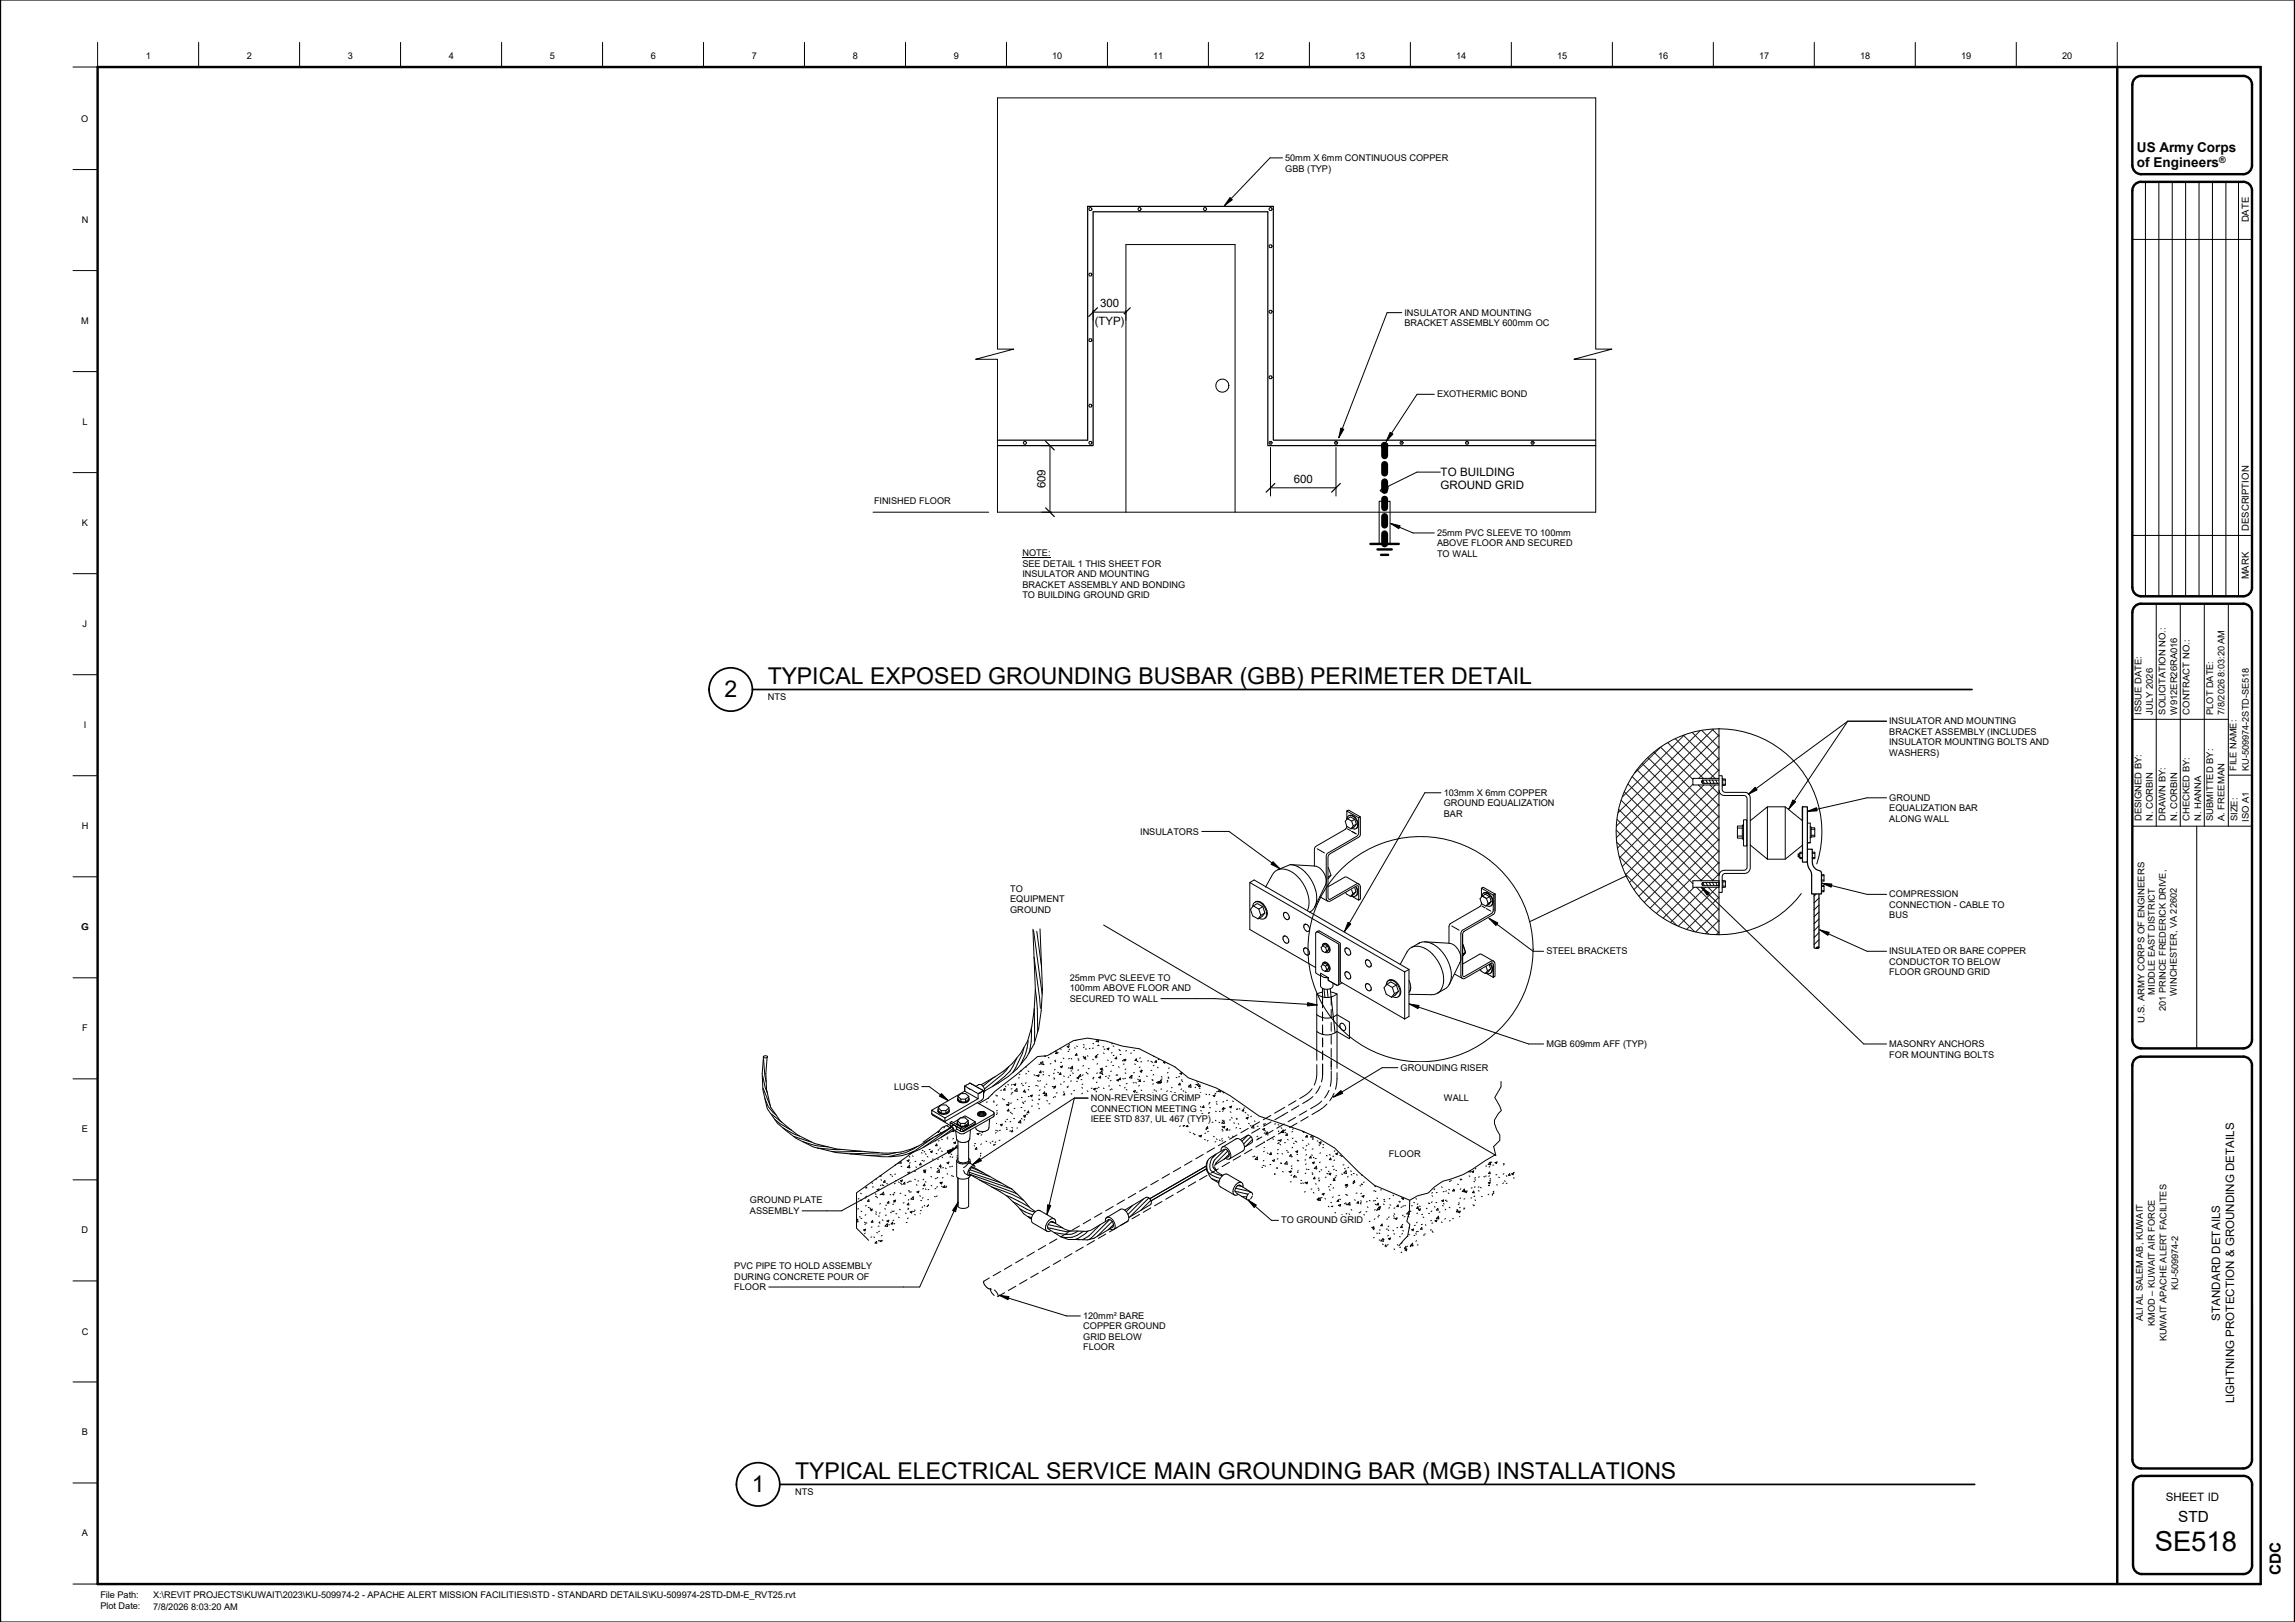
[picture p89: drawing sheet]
<svg xmlns="http://www.w3.org/2000/svg" width="841mm" height="594mm" viewBox="0 0 841 594" stroke-linecap="round" stroke-linejoin="round" font-family="sans-serif">
<defs><g id="words">
<text font-size="10.1" x="789.6" y="568.1">SE518</text>
<g font-size="8.5">
<text x="281.3" y="250.6">TYPICAL EXPOSED GROUNDING BUSBAR (GBB) PERIMETER DETAIL</text>
<text x="265.5" y="255.4">2</text>
<text x="291.4" y="541.8">TYPICAL ELECTRICAL SERVICE MAIN GROUNDING BAR (MGB) INSTALLATIONS</text>
<text x="275.5" y="546.5">1</text>
</g>
<g font-size="5.6">
<text x="798.2" y="557.5">STD</text>
<text x="835.9" y="576.7" transform="rotate(-90 835.9 576.7)">CDC</text>
</g>
<g font-size="5">
<text x="783.1" y="55.5">US Army Corps</text>
<text x="783.1" y="61.3">of Engineers</text>
</g>
<g font-size="4.2">
<text x="403.1" y="112.6">300</text>
<text x="401.2" y="118.9">(TYP)</text>
<text x="383.1" y="178.9" transform="rotate(-90 383.1 178.9)">609</text>
<text x="474.1" y="176.9">600</text>
<text x="527.9" y="174.4">TO BUILDING</text>
<text x="527.9" y="179.1">GROUND GRID</text>
<text x="813.6" y="483.7" transform="rotate(-90 813.6 483.7)">STANDARD DETAILS</text>
<text x="818.7" y="513.9" transform="rotate(-90 818.7 513.9)">LIGHTNING PROTECTION &amp; GROUNDING DETAILS</text>
<text x="793.6" y="549.7">SHEET ID</text>
</g>
<g font-size="3.5">
<text x="824.1" y="81.4" transform="rotate(-90 824.1 81.4)">DATE</text>
<text x="824.1" y="194.4" transform="rotate(-90 824.1 194.4)">DESCRIPTION</text>
<text x="824.1" y="212.2" transform="rotate(-90 824.1 212.2)">MARK</text>
</g>
<g font-size="3.4">
<text x="53.5" y="21.5">1</text>
<text x="90.5" y="21.5">2</text>
<text x="127.5" y="21.5">3</text>
<text x="164.5" y="21.5">4</text>
<text x="201.5" y="21.5">5</text>
<text x="238.5" y="21.5">6</text>
<text x="275.5" y="21.5">7</text>
<text x="312.5" y="21.5">8</text>
<text x="349.5" y="21.5">9</text>
<text x="385.6" y="21.5">10</text>
<text x="422.6" y="21.5">11</text>
<text x="459.6" y="21.5">12</text>
<text x="496.6" y="21.5">13</text>
<text x="533.6" y="21.5">14</text>
<text x="570.6" y="21.5">15</text>
<text x="607.6" y="21.5">16</text>
<text x="644.6" y="21.5">17</text>
<text x="681.6" y="21.5">18</text>
<text x="718.6" y="21.5">19</text>
<text x="755.6" y="21.5">20</text>
<text x="29.8" y="44.6">O</text>
<text x="471" y="59">50mm X 6mm CONTINUOUS COPPER</text>
<text x="471" y="62.8">GBB (TYP)</text>
<text x="29.9" y="81.6">N</text>
<text x="29.7" y="118.6">M</text>
<text x="514.7" y="115.7">INSULATOR AND MOUNTING</text>
<text x="514.7" y="119.5">BRACKET ASSEMBLY 600mm OC</text>
<text x="526.6" y="145.5">EXOTHERMIC BOND</text>
<text x="30.2" y="155.6">L</text>
<text x="320.3" y="184.7">FINISHED FLOOR</text>
<text x="30" y="192.6">K</text>
<text x="526.6" y="196.3">25mm PVC SLEEVE TO 100mm</text>
<text x="374.6" y="203.8">NOTE:</text>
<text x="526.6" y="200.2">ABOVE FLOOR AND SECURED</text>
<text x="374.6" y="207.6">SEE DETAIL 1 THIS SHEET FOR</text>
<text x="526.6" y="204">TO WALL</text>
<text x="374.6" y="211.4">INSULATOR AND MOUNTING</text>
<text x="374.6" y="215.3">BRACKET ASSEMBLY AND BONDING</text>
<text x="374.6" y="219.1">TO BUILDING GROUND GRID</text>
<text x="30.2" y="229.6">J</text>
<text x="281.3" y="256.5">NTS</text>
<text x="784.8" y="261.8" transform="rotate(-90 784.8 261.8)">ISSUE DATE:</text>
<text x="788.9" y="261.8" transform="rotate(-90 788.9 261.8)">JULY 2026</text>
<text x="793.6" y="261.8" transform="rotate(-90 793.6 261.8)">SOLICITATION NO.:</text>
<text x="797.8" y="261.8" transform="rotate(-90 797.8 261.8)">W912ER26RA016</text>
<text x="802.4" y="261.8" transform="rotate(-90 802.4 261.8)">CONTRACT NO.:</text>
<text x="811.1" y="261.8" transform="rotate(-90 811.1 261.8)">PLOT DATE:</text>
<text x="815.2" y="261.8" transform="rotate(-90 815.2 261.8)">7/8/2026 8:03:20 AM</text>
<text x="30.7" y="266.6">I</text>
<text x="692.3" y="265.3">INSULATOR AND MOUNTING</text>
<text x="692.3" y="269.1">BRACKET ASSEMBLY (INCLUDES</text>
<text x="692.3" y="272.9">INSULATOR MOUNTING BOLTS AND</text>
<text x="692.3" y="276.8">WASHERS)</text>
<text x="819.6" y="282.3" transform="rotate(-90 819.6 282.3)">FILE NAME:</text>
<text x="824.1" y="282.3" transform="rotate(-90 824.1 282.3)">KU-509974-2STD-SE518</text>
<text x="529.1" y="291.5">103mm X 6mm COPPER</text>
<text x="692.3" y="293.3">GROUND</text>
<text x="529.1" y="295.3">GROUND EQUALIZATION</text>
<text x="529.1" y="299.1">BAR</text>
<text x="692.3" y="297.2">EQUALIZATION BAR</text>
<text x="29.9" y="303.6">H</text>
<text x="417.9" y="305.6">INSULATORS</text>
<text x="692.3" y="301">ALONG WALL</text>
<text x="784.8" y="300.8" transform="rotate(-90 784.8 300.8)">DESIGNED BY:</text>
<text x="788.9" y="300.8" transform="rotate(-90 788.9 300.8)">N. CORBIN</text>
<text x="793.6" y="300.8" transform="rotate(-90 793.6 300.8)">DRAWN BY:</text>
<text x="797.8" y="300.8" transform="rotate(-90 797.8 300.8)">N. CORBIN</text>
<text x="802.4" y="300.8" transform="rotate(-90 802.4 300.8)">CHECKED BY:</text>
<text x="806.6" y="300.8" transform="rotate(-90 806.6 300.8)">N. HANNA</text>
<text x="811.1" y="300.8" transform="rotate(-90 811.1 300.8)">SUBMITTED BY:</text>
<text x="815.2" y="300.8" transform="rotate(-90 815.2 300.8)">A. FREEMAN</text>
<text x="820" y="300.8" transform="rotate(-90 820 300.8)">SIZE:</text>
<text x="824.1" y="300.9" transform="rotate(-90 824.1 300.9)">ISO A1</text>
<text x="370.2" y="326.5">TO</text>
<text x="692.3" y="328.7">COMPRESSION</text>
<text x="370.2" y="330.4">EQUIPMENT</text>
<text x="370.2" y="334.2">GROUND</text>
<text x="692.3" y="332.5">CONNECTION -</text>
<text x="718" y="332.5">CABLE TO</text>
<text x="29.8" y="340.6">G</text>
<text x="692.3" y="336.4">BUS</text>
<text x="566.7" y="349.5">STEEL BRACKETS</text>
<text x="692.3" y="349.5">INSULATED OR BARE COPPER</text>
<text x="692.3" y="353.4">CONDUCTOR TO BELOW</text>
<text x="392" y="359.2">25mm PVC SLEEVE TO</text>
<text x="692.3" y="357.2">FLOOR GROUND GRID</text>
<text x="392" y="363">100mm ABOVE FLOOR AND</text>
<text x="789.7" y="364.3" transform="rotate(-90 789.7 364.3)">MIDDLE EAST DISTRICT</text>
<text x="797.7" y="364.6" transform="rotate(-90 797.7 364.6)">WINCHESTER, VA 22602</text>
<text x="392" y="366.9">SECURED TO WALL</text>
<text x="793.7" y="370.3" transform="rotate(-90 793.7 370.3)">201 PRINCE FREDERICK DRIVE,</text>
<text x="30.1" y="377.6">F</text>
<text x="785.8" y="374.6" transform="rotate(-90 785.8 374.6)">U.S. ARMY CORPS OF ENGINEERS</text>
<text x="566.7" y="383.5">MGB 609mm AFF (TYP)</text>
<text x="692.3" y="383.5">MASONRY ANCHORS</text>
<text x="692.3" y="387.3">FOR MOUNTING BOLTS</text>
<text x="513.2" y="392.2">GROUNDING RISER</text>
<text x="327.7" y="399.1">LUGS</text>
<text x="399.7" y="403.3">NON-</text>
<text x="399.7" y="407.1">CONNECTION MEETING</text>
<text x="408.4" y="403.3">REVERSING CRIMP</text>
<text x="529.1" y="403.3">WALL</text>
<text x="399.7" y="411">IEEE STD 837, UL 467 (TYP)</text>
<text x="30" y="414.7">E</text>
<text x="509" y="423.9">FLOOR</text>
<text x="274.8" y="440.8">GROUND PLATE</text>
<text x="274.8" y="444.6">ASSEMBLY</text>
<text x="469.5" y="448.1">TO GROUND GRID</text>
<text x="29.9" y="451.7">D</text>
<text x="269.1" y="464.8">PVC PIPE TO HOLD ASSEMBLY</text>
<text x="269.1" y="468.7">DURING CONCRETE POUR OF</text>
<text x="269.1" y="472.5">FLOOR</text>
<text x="798.3" y="472.5" transform="rotate(-90 798.3 472.5)">KU-509974-2</text>
<text x="396.9" y="483.1">120mm² BARE</text>
<text x="785.2" y="484" transform="rotate(-90 785.2 484)">ALI AL SALEM AB, KUWAIT</text>
<text x="789.7" y="485.7" transform="rotate(-90 789.7 485.7)">KMOD – KUWAIT AIR FORCE</text>
<text x="29.9" y="488.8">C</text>
<text x="396.9" y="486.9">COPPER GROUND</text>
<text x="396.9" y="490.8">GRID BELOW</text>
<text x="794" y="491.3" transform="rotate(-90 794 491.3)">KUWAIT APACHE ALERT FACILITES</text>
<text x="396.9" y="494.6">FLOOR</text>
<text x="30" y="525.7">B</text>
<text x="291.4" y="547.6">NTS</text>
<text x="30" y="562.8">A</text>
<text x="36.8" y="585.4">File Path:</text>
<text x="56.1" y="585.4">X:\REVIT PROJECTS\KUWAIT\2023\KU-509974-2 - APACHE ALERT MISSION FACILITIES\STD - STANDARD DETAILS\KU-509974-2STD-DM-E_RVT25.rvt</text>
<text x="36.8" y="589.5">Plot Date:</text>
<text x="56.1" y="589.5">7/8/2026 8:03:20 AM</text>
</g>
<text font-size="3.3" x="813.2" y="59.8">®</text>
</g></defs>
<g fill="none" stroke="#191919" stroke-width=".37">
<path d="M601.8 279.6l28.1 28.2M603.9 277.5l26 26M606.1 275.5l23.8 23.8M608.4 273.8l-9.3 9.3M608.6 273.7l11.8 11.8M611.2 272l13 13.1M613.9 270.6l14.6 14.5M617 269.3l12.9 13M617.2 269.3l-22.6 22.5M620.1 268.3l9.8 9.8M623 267.7l-30 30M623.6 267.5l6.3 6.4"/>
<path d="M627.4 267.1l2.5 2.5M627.8 267.1l-35.4 35.4M629.9 269.2l-37.5 37.5M629.9 277.7l-7.4 7.4M629.9 273.4l-37.1 37.2M593.2 296.5l27.2 27.1M594.1 293.1l29.4 29.5M595.2 290l32.6 32.6M596.6 287.2l33.3 33.3M598.1 284.4l31.8 31.9M599.9 282l30 30M620.4 287.3l-26.9 26.8"/>
<path d="M622.4 287.5l7.5 7.6M624.4 287.5l-29.9 29.8M626.6 287.5l3.3 3.3M628.6 287.5l-32.9 32.9M629.9 281.9l-3.1 3.2M629.9 290.4l-32.7 32.8M629.9 298.9l-29.3 29.3M629.9 294.6l-31.1 31.2M592.3 304l37.6 37.7M592.5 308.5l33.6 33.6M592.6 300.1l37.3 37.4M593.4 313.6l27.5 27.6"/>
<path d="M629.9 315.8l-6.7 6.8M629.9 303.1l-27.3 27.4M629.9 307.4l-25.2 25.2M629.9 311.6l-22.8 22.9M595.5 320l19.1 19M620.8 325l-11.3 11.3M621.7 325l8.2 8.2M625.1 325l-12.9 12.8M625.9 325l4 4M629.3 325l-14.3 14.2M629.9 328.6l-11.8 11.8M629.9 320.1l-2.5 2.5"/>
<path d="M629.9 332.8l-8.4 8.5M629.9 337l-4.9 5M629.9 341.3l-1 1"/>
</g>
<g fill="none" stroke="#000" stroke-width=".37">
<path d="M365.5 35.9h219.3v92h5.9l-13.9 3.7h8v56h-219.3v-56h-8l14-3.7h-6zM399.3 76.1h.6l.3 .5-.3 .5h-.6l-.3-.5zM417.3 76.1h.6l.3 .5-.3 .5h-.6l-.3-.5zM441.3 76.1h.6l.3 .5-.3 .5h-.6l-.3-.5zM465.3 76.1h.6l.3 .5-.3 .5h-.6l-.3-.5zM465.3 89.7h.6l.3 .5-.3 .5h-.6l-.3-.5zM399.3 100.1h.6l.3 .5-.3 .5h-.6l-.3-.5zM465.3 113.7h.6l.3 .5-.3 .5h-.6l-.3-.5zM399.3 124.1h.6l.3 .5-.3 .5h-.6l-.3-.5zM465.3 137.7h.6l.3 .5-.3 .5h-.6l-.3-.5zM399.3 148.1h.6l.3 .5-.3 .5h-.6l-.3-.5zM375.3 161.7h.6l.3 .5-.3 .5h-.6l-.3-.5z"/>
<path d="M399.3 161.7h.6l.3 .5-.3 .5h-.6l-.3-.5zM465.3 161.7h.6l.3 .5-.3 .5h-.6l-.3-.5zM465.6 162.1v.2M489.3 161.7h.6l.3 .5-.3 .5h-.6l-.3-.5zM489.6 162.1v.2M513.3 161.7h.6l.3 .5-.3 .5h-.6l-.3-.5zM513.6 162.1v.2M537.3 161.7h.6l.3 .5-.3 .5h-.6l-.3-.5zM537.6 162.1v.2M561.3 161.7h.6l.3 .5-.3 .5h-.6l-.3-.5zM561.6 162.1v.2M319.9 187.6h42.4"/>
<path d="M452.6 187.6v-98h-40v98M505.4 199.2v-15.6h4v15.6M629.9 266.9a37.7 37.7 0 0 0-37.7 37.7 37.7 37.7 0 0 0 37.7 37.7M629.9 266.9a37.7 37.7 0 0 1 35.9 49.5M629.9 266.9v75.4M677.1 264.2h14.2M677.1 264.2l-21.6 32.1M677.1 264.2l-36.4 26.7M493.6 297.1l.6-.4 4.3 2.5-.6 .4zM493.6 297.1v3a1.48 1.48 0 0 1 1.1-1.5 1.48 1.48 0 0 1 1.7 .8 2.69 2.69 0 0 1 .3 4.2l-1.2-.2M493.7 299.9l-.7 1 .6 1.8 1.5 .9M493.8 299.8l1.1-.6 1.6 .9-1.2 .6z"/>
<path d="M494.3 298.8a3 3 0 0 1 3.2 4.1l-.5 .5M497.9 299.6v5.4l-.3 .9-11 6.5-.6 .8v15.8a1.12 1.12 0 0 0 1.4 1.1l9.8-5.6a.51 .51 0 0 1 .5 0 .51 .51 0 0 1 .2 .5v4.7l.6-.4v-4.5a1.23 1.23 0 0 0-1.2-1.2l-10 5.8-.6-.3-.1-4.3 6.2-3.5h.7l4.5 2.5M498.5 299.2v6.5l-.3 .7-10.8 6.3-.7 .8-.1 11.3M624 286.9a.63 .63 0 0 1-.5-.6 .63 .63 0 0 1 .5-.6l.6 1.2M625.2 285.7l.6 1.2M626.4 285.7l.6 1.2M627.5 285.7l.7 1.2M628.8 285.7l.5 1.2M629.9 284.1h1.2v5a1.16 1.16 0 0 0 1.1 1.1h7.3a1.92 1.92 0 0 1 1.9 1.9v26a2.15 2.15 0 0 1-2.1 1.8l-7.6 .2-.6 1v5.8h-1.2M629.9 285.1h-9.5v2.4h9.5M629.9 285.7h-5.9v1.2h5.9M629.9 289.5a1.94 1.94 0 0 0 2 1.9h7.2a1.16 1.16 0 0 1 1.1 1.1v25.1a1.16 1.16 0 0 1-1.1 1.1h-7.2a1.97 1.97 0 0 0-2 2"/>
<path d="M631.1 285.1h.2v2.7h-.2M631.3 285.3h1v2.4h-1M631.3 287.3h1M631.3 285.7h1M647.7 295.5h6.5v19.2M654.2 295.5l6.2 5M472.8 316.7l-4.6 1.9M472.8 316.7a11.3 11.3 0 0 1 8.9 8l.8 3.6a7.5 7.5 0 0 1-.7 4M472.8 316.7l8.8 .5M482.7 310.9l2.7 1.5M486.8 317.7l.9 2.9-1.1 .6M493.5 302.6l-.5 1.2-11 6.4-.3 .9v6.1a5.5 5.5 0 0 1 4 7"/>
<path d="M493.7 303.6l1.2 .6M495.3 304.5l1.7 .9M496.5 300.1l.6 1.8-1.2 .6-.6-1.8M497.1 301.9l-.7 .9-1.3 .8 .8-1.1M636.7 306.2h1.8M636.7 303.3h1.8M638.5 302.5h-1.8v4.5h1.8M638.9 300.3h1.2v9.5h-1.2zM638.9 302.2h-.4v5.1h.4M641.4 300.6l6.3-5.1v19.2l-6.3-5.2M659.1 313.1v.4M659.3 312.9v.8"/>
<path d="M659.6 314.1h.9M659.6 312.5h.9M659.6 312.7h-.7v1.2h.7M660.5 312.1h-.9v2.4h.9M660.6 309.5l-6.4 5.2h-6.5M662.3 301.5h1.1v7.2h-1.1M663.3 302.9h.4v3.9h-.4M663.7 303.2h1.3v3.3h-1.3M663.7 305.9h1.3M663.7 303.7h1.3M664.1 312.1h1v2.4h-1M664.1 314.1h1"/>
<path d="M664.1 312.5h1M404.4 338.8l143.5 84.2-3.6 2.1a35 35 0 0 1-15.6 7.5l-3.1 2.1-2.2 2.2-4 1.1-2.8 1.6-13-5.5-5.5-4.6-9-9-6.1-3.7-6.2-2.7-15.3-5.3-10.8-7.5-5-2.8-10.2-3.7-4.9-4-13.1-6.7-6.3-1-6-1.8-6.7-1.1-5.1 .9-9.6 5.6-3.6 .3-7.8 6.7-7.8 6.1-2.5 2.5-3.4 1.9M458 323.2v17.2l24.1 14M459 332.1a1.77 1.77 0 0 1 1.2-1.8 1.77 1.77 0 0 1 2 .6 4.1 4.1 0 0 1 1.4 5.4 1.85 1.85 0 0 1-2.1 .1M459.3 331.8l2 1.2M459.3 331.8l-1 1.3 .7 2.3 2 1.2 1.5-.9 1-1.3M459.3 331.8l1.5-.9 2 1.2-1.5 .9M460 330.4a3.1 3.1 0 0 1 4 2.2l.4 2.1a1.82 1.82 0 0 1-.9 1.7M461.3 333l.7 2.3M462 335.3l-1 1.3M462.8 332.1l.7 2.3-1.5 .9M463.8 324.9l2.5-4.5a4.6 4.6 0 0 1 6.6-1.3 13.4 13.4 0 0 1 6.5 13.6l-.3 .9"/>
<path d="M470.7 334.2a1.61 1.61 0 0 1 1.5 .9 1.61 1.61 0 0 1-.1 1.7 1.6 1.6 0 0 1-1.5-.8 1.6 1.6 0 0 1 .1-1.8zM472.5 336.1l-.1 .4M478.1 338.6a1.6 1.6 0 0 1 1.5 .8 1.6 1.6 0 0 1 0 1.7 1.61 1.61 0 0 1-1.6-.8 1.61 1.61 0 0 1 .1-1.7zM481.8 332.3l-1.2 1.4-.7 .4M483.6 328.4l3 1.7M485.7 324.2l-3.9 8.1M487.7 320.6l-1.1 1.3M493 327l1.9 1.3M495.3 328.2l2.6 1.5M496.5 325.2l.4 1.4-1.1 .7-.5-1.4M496.9 325a1.9 1.9 0 0 1 .5 2 1.9 1.9 0 0 1-1.6 1.3l-.5-.2M496.9 326.6l-.8 1-1.2 .7 .9-1"/>
<path d="M497.1 324.9l.4 1.2a1.62 1.62 0 0 1-.6 2M532 339.2l2.7 1.5M542.9 330.5l-.1 .9-.5 .6-11 6.5-.3 .9v6.1a5.5 5.5 0 0 1 4 7l-3.9 8.1M542.9 325.3v3.2M542.9 325.3l4.3 2.5M542.9 325.3l.6-.3 4.4 2.4M543.1 331.9l1.1 .6M543.2 328.2l1.1-.7 1.6 .9-1.2 .7M543.2 328.2l-.8 1 .6 1.8 1.5 .9 1.2-.7 .8-1-1.2 .7M543.2 328.2l1.5 .9M544.2 327l1.6 .8M544.2 327a1.27 1.27 0 0 0-1.2 1.4"/>
<path d="M544.7 332.8l1.6 .9M544.7 329.1l.6 1.8M545.3 327.1l-.9-.2-.7 .2a3 3 0 0 1 3.2 4.2l-.5 .5M545.3 330.9l-.8 1M545.8 327.8a2.69 2.69 0 0 1 .3 4.1l-1.2-.2M545.9 328.4l.6 1.8M547.2 327.8v5.5M547.2 333.2l-.5 1.3-10.8 6.2-.4 .5-.2 16.1 .7 1.1M547.9 327.4v6.2M547.9 327.4v6.2l-.4 1-11.3 6.9-.2 15.6M547.9 327.4l-.7 .4M595.9 320.8l-35.3 16.8"/>
<path d="M624 323.2a.69 .69 0 0 0 0 1.2M624 324.4h5.9M624 323.2v1.2M624 323.2l.6 1.2M624 323.2h5.9M625.2 323.2l.6 1.2M626.4 323.2l.6 1.2M627.5 323.2l.7 1.2M628.8 323.2l.5 1.2M629.9 322.6h-9.5v2.4h9.5M631.1 322.4h.3v2.8h-.3M631.4 322.6h.9v2.4h-.9"/>
<path d="M631.4 324.6h.9M631.4 323h.9M660.1 327.3a37.8 37.8 0 0 1-30.2 15M665.6 327.4l-.8 .8M666.6 339.1l-1.8 1.8M666.6 336.5l-1.8 1.8M666.6 334l-1.8 1.8M666.6 331.5l-1.8 1.7M666.6 328.9l-1.8 1.8M667.5 324.3h.9v2.3h-.9M667.5 320.4h.9v2.3h-.9M667.5 324.7h.9"/>
<path d="M667.5 326.2h.9M667.5 322.3h.9M667.5 320.8h.9M378.5 340.3l.9 22.2M378.8 340.8l3.1 23.3M378.9 350.6l2.4 18.7M379.9 341.1l1.8 12.7M381.1 340.2l.9 22.3-.4 7.7-1 6.4a29.8 29.8 0 0 1-14.7 20.1l-5.1 2.9M470.5 342.9a1.61 1.61 0 0 1 1.5 .8 1.61 1.61 0 0 1-.1 1.7 1.63 1.63 0 0 1-1.5-.8 1.63 1.63 0 0 1 .1-1.7zM472.3 344.7l-.1 .5M478 347.2a1.63 1.63 0 0 1 1.6 .9 1.63 1.63 0 0 1-.1 1.7 1.63 1.63 0 0 1-1.5-.8 1.63 1.63 0 0 1 0-1.8zM479.8 349.1l-.1 .4"/>
<path d="M479.9 340.4l-.1 .4M482.4 341.4l1.2-.4 7.5 4.4 .1 14.2 23.6 13.6M483.9 356.8v4.2a2.65 2.65 0 0 0 4.6 0v-.9M484 356.5l2.7 1.6a1.97 1.97 0 0 1-2.7-1.6zM484.7 353.3l.8-.5 1.1 .6M484.7 353.3l1.1 .6 .4 1.2M484.7 353.3l-.6 .6 .5 1.3 1 .6M484.7 346.4l.8-.5 1.1 .6M484.7 346.4l1.1 .6 .4 1.2M484.7 346.4l-.6 .7 .5 1.2 1 .6M484.7 352.8a1.33 1.33 0 0 1 2.2 .8 1.34 1.34 0 0 1-.5 2.3l-.5-.2M484.7 346a1.33 1.33 0 0 1 2.2 .7 1.33 1.33 0 0 1-.5 2.3l-.5-.2"/>
<path d="M485.1 345.6a2 2 0 0 1 2 1 2 2 0 0 1-.2 2.2M485.1 352.5a1.99 1.99 0 0 1 2 1 1.99 1.99 0 0 1-.2 2.2M486 352.6l-.9-.1-.5 .9M486 345.7l-.9-.1-.5 .9M486.2 355.1l-.6 .7M486.2 348.2l-.6 .7M486.6 353.4l-.8 .5M486.6 353.4l.4 1.2M486.6 346.5l-.8 .5M486.6 346.5l.4 1.3M487 354.6l-.8 .5M487 354.6l-1.4 1.2"/>
<path d="M487 347.8l-.8 .4M487 347.8l-1.4 1.1M490.6 346.1l-.3-.5-7.3-4.2a.56 .56 0 0 0-.9 .5v14.3l1.8 1.2M490.6 346.1v14.2M490.6 346.1v14.5l-.8 .2-3.1-1.7v-1M491.8 360l-1.5 .8M493.2 356a1.6 1.6 0 0 1 1.5 .8 1.6 1.6 0 0 1-.1 1.7 1.61 1.61 0 0 1-1.5-.8 1.61 1.61 0 0 1 .1-1.7zM493.2 347.3a1.6 1.6 0 0 1 1.5 .8 1.6 1.6 0 0 1-.1 1.7 1.61 1.61 0 0 1-1.5-.8 1.61 1.61 0 0 1 .1-1.7zM495 357.8l-.1 .5M495 349.1l-.1 .4M500.7 351.6a1.63 1.63 0 0 1 1.5 .8 1.63 1.63 0 0 1 0 1.7 1.61 1.61 0 0 1-1.6-.8 1.61 1.61 0 0 1 .1-1.7zM502.5 353.4l-.1 .5"/>
<path d="M508.3 359.7a2.36 2.36 0 0 1 3.9 1 3 3 0 0 1-.2 4.6l-1.6-.2M508.9 359.1a3.1 3.1 0 0 1 4 2.2l.4 2.1-.2 1-.7 .7M510.6 359.3a1.67 1.67 0 0 0-1.8-.2 1.67 1.67 0 0 0-.8 1.7M513.1 353.2l2.5-4.5a4.6 4.6 0 0 1 6.7-1.3 13.3 13.3 0 0 1 6.4 13.8 4 4 0 0 1-4.1 3.1l-8.3-.1M514.8 356v17.2M516.3 355.1v17.2l-1.5 .9M516.3 359.1a3.9 3.9 0 0 1 0 4.4M516.3 355.1l-56.7-32.8-1.6 .9 56.8 32.8M516.3 355.1l-1.5 .9M520.3 345.3l-3.1 1.8M522.1 345a11.3 11.3 0 0 1 8.9 7.9l.9 3.7a7.5 7.5 0 0 1-.8 4M522.1 345l8.8 .5"/>
<path d="M522.1 345h-.8l-1.7 .7M533 356.7l3 1.7M536.1 346l1 2.9-1.1 .6 1.1-.6zM537.1 348.9l-1.1 1.3M542.3 355.2l.3 .1M542.5 355l.3 .7 1.5 .9M544.4 356.4l2.8 1.6M544.5 353.9l.6 1.7M545.1 355.6l-.8 1M545.7 353.2l.5 1.7M546 353a2.36 2.36 0 0 1-.1 3.6l-1.2-.2M546.2 352.9a2.46 2.46 0 0 1 0 3.5"/>
<path d="M546.2 354.9l-.8 1-1.1 .7M546.2 354.9l-1.1 .7M547.2 353.1l-.3-.4h-.3l-9.9 5.7h-.7M547.2 353.3v4.7M547.3 352h-.7l-10 5.7-.6-.4M547.3 352l.5 .8-.2-.4M547.3 352l-4.7-2.6-6.6 3.7M547.9 353.1v4.5l-.7 .4M666.6 344.1l-1.8 1.8M666.6 341.6l-1.8 1.8M378 376.4a26.8 26.8 0 0 1-.9 9.2M379 369.4l.1 12"/>
<path d="M379.4 362.5l-.4 7.5-.9 6a27.3 27.3 0 0 1-13.7 18.5M379.4 362.5l.7 6.9 .2 8.4M482.5 371.6a6 6 0 0 0 7.5 0l4.5 2.7v6.2l-4.5-2.7a6 6 0 0 1-7.5 0M482.5 364.1l.1 24.3M484.7 370.7v3.2M484.7 375.5v3.1M484.7 363.3l-2.2 .8a6 6 0 0 0 7.5 0l-2.2-.8M484.7 362v7.1M485.2 362.2l.3 3.1M486.4 362.4l.3 2.9M487.5 362.1l1.7 16.2M487.8 365.1v3.1"/>
<path d="M487.8 369.7v3.2M487.8 374.5v3.2M487.8 379.3v3.1M490 364.1v27.2M491.3 374.8a1.61 1.61 0 0 1 1.6 .9 1.61 1.61 0 0 1-.1 1.7 1.63 1.63 0 0 1-1.5-.8 1.63 1.63 0 0 1 0-1.8zM500.7 360.3a1.63 1.63 0 0 1 1.5 .8 1.63 1.63 0 0 1 0 1.8 1.61 1.61 0 0 1-1.6-.9 1.61 1.61 0 0 1 .1-1.7zM502.5 362.2l-.1 .4M508.2 360.5l2 1.2 .8 2.3M508.2 360.5l-1 1.3 .8 2.3 1.9 1.2M508.2 360.5l1.5-.9 2 1.2M511 364l-1.1 1.3M511.7 360.8l.8 2.3"/>
<path d="M511.7 360.8l-1.5 .9M512.5 363.1l-1.5 .9M512.5 363.1l-1.1 1.3-1.5 .9M517 361.8l-.4 1.3M531.1 360.6a7.9 7.9 0 0 1-4.4 3.2M279.5 394l.9 4.3 .8 1.9M279.7 398.6l2.6 6.4M279.8 387.4l-.5 5.9 .3 5.9 1.6 6.9 3.7 5.3a36.2 36.2 0 0 0 21.5 10.7l13.2 1.3a31.5 31.5 0 0 0 23.7-5.9l5.9-3.4M279.8 386.9l.7-.2 .7 .2a.69 .69 0 0 1-.7 .6 .69 .69 0 0 1-.7-.6zM279.8 388l.5 5.8 .5 2.5M281.1 387.3l-.5 6 .3 5.7 1.5 6.5 3.5 5a35 35 0 0 0 20.8 10.3l13 1.2a30.2 30.2 0 0 0 22.9-5.7l5.9-3.3M353.7 397.9l4.4 2.5"/>
<path d="M354.2 397.3l-.7 .5M354.9 397.1l-.5 .2M355.5 396.7h.1M355.5 396.7l-.5 .3M355.5 396.7l4.9 2.8v2.3l-.3 .8-13.8 8.1M355.8 396.9l.3 .2M356.2 397.1l.2 .1M356.5 397.2l.2 .1M356.9 397.4l.1 .2M357.1 397.7l.4 .1M357.6 397.9l1.1-.6a1.92 1.92 0 0 1 1.8 .9 1.92 1.92 0 0 1-.1 2.1M357.7 398l.2 .1"/>
<path d="M358.2 398.3l.3 .2M358.8 398.7h.2M359.3 398.9h.2M359.7 399.9l-.2 .2M359.8 399.8l-.3 .3M359.8 399.1l.2 .1M360 399.7h.1M360.1 399.3l.2 .1M360.4 399.6l-.2 .1M364 394.7l-3.8 3.1M364.7 394.3l-5.1 3M367 399.3h-.3"/>
<path d="M368.2 398.6l.1 .7-.6-.1zM368.4 397.8l.3 .2M369.3 397.2l.3 .2M369.7 390.6l-2.3 2.8-6.6 5.4M370.9 398.8h-.4M370.9 397.2l-.3 .2M371.5 397.3l.7-.3-.2 .6zM372.6 398.7l.1 1-.9-.1zM372.7 387.5l-2.6 4.8-6.5 5.7M373.5 393.4l.3 .2M373.5 394.8h-.3M374.2 392.2l-.1 .1"/>
<path d="M374.3 396.8l.3 .2M374.7 397.4l.3 .2M375.3 383.6l-.6 2.2-3.5 7M375.5 399.3l.1 .6h-.6zM375.7 386.3l-1.7 3.6M375.9 399.9l-.3 .2M376 396.5l-.2 .2M376.2 393.1l-.3 .3M376.2 390.8h-.3M376.8 399l.2 .2M376.8 392.3l.2 .2M376.8 381.2l-1 4.9"/>
<path d="M377.3 397.9l-.3 .1M378.9 393.6l.3 .2M379.8 397.6h-.3M380 393.9l-.4 .1M380.1 394l.7-.3-.2 .6zM380.2 397.7l.3 .1M380.3 395.8l.2 .2M380.7 389.7l.2 .2M381.2 399.2l-.3 .2M381.3 395.8l-.3 .2M381.4 392.3l.1 .6h-.6zM381.4 392.4l-.2 .2"/>
<path d="M381.6 389l-.3 .2M382.1 388.9l.1 .9-.9-.1zM382.2 392.5l.3 .2M382.5 393.6h-.3M382.6 389.9l-.3 .1M382.7 398l.2 .2M382.8 399.9l.1 .7-.6-.1zM383.1 386.7l-.1 .2-.3-.1M383.7 397.1h-.4M384.2 387.3l.3 .2M384.3 393.9l.3 .2M385.2 389.6h-.4"/>
<path d="M385.3 385.9l-.2 .1M385.6 397.9l.3 .2M386.1 398.1l.7-.3-.2 .6zM386.2 394.8l.2 .2M386.4 393.1h-.4M386.4 398.4l-.3 .3M386.5 395.1l-.3 .2M386.6 388.7l.2 .2M386.7 391.7l-.3 .2M386.8 388.3l-.3 .2M386.9 384.9l-.3 .2M387.3 385.3l.1 .6-.6-.1z"/>
<path d="M387.6 392.7l.3 .2M387.8 385.6h-.3M388.6 390.7l.7-.3-.2 .7zM388.6 397l.3 .2M388.6 384.1l.3 .2M388.7 392.9l.1 .7-.6-.1zM389 389.1h-.3M389.6 387.5l.3 .2M389.8 394.1l.2 .2M390 399.9l-.4 .1M390.1 396.2l-.3 .1M391 398.1l.3 .2"/>
<path d="M391.1 383.3l.7-.2-.2 .6zM391.5 397.8l-.2 .2M391.6 382.4l.3 .2M391.6 394.4l-.2 .2M391.7 385.1h-.3M391.8 391l-.3 .2M391.9 387.6l-.3 .3M392 384.3l-.2 .2M392.1 393.7l.2 .3M392.5 387.7l.3 .2M392.6 395.9l-.3 .1M392.8 392.2l-.4 .1"/>
<path d="M393 390.5l.1 1-.9-.1zM393 393l.3 .2M393.8 383.8l.2 .1M393.8 399.4l-.3 .1M394.4 381.1h-.4M394.5 396l.3 .2M394.5 385.9l.2 .6h-.6zM394.6 383.1l.2 .2M394.7 394.8l.7-.3-.2 .6zM395 387.8l.3 .1M395.2 394.3l.3 .2M395.3 391.9h-.3"/>
<path d="M395.4 388.2l-.3 .1M396 393.6l.1 .6-.6-.1zM396.4 398.4l.3 .1M396.5 395.4l-.3 .1M396.8 397l-.3 .2M396.9 393.7l-.2 .1M397 382.6l.3 .2M397.1 390.3l-.3 .2M397.1 387.4l.7-.2-.2 .6zM397.2 386.9l-.3 .2M397.3 383.5l-.3 .2M398 387.9h-.3"/>
<path d="M398 392.7l.3 .3M398.1 384.2l-.3 .1M398.4 399.5l.3 .3M398.5 386.7l.2 .2M398.5 393.2l.2 .2M399.2 391.4h-.4M399.2 384l.3 .2M400.2 398.6h-.3M400.4 388l.3 .2M400.5 394.9l.2 .3M400.5 382.1l.2 .2M400.6 394.5l.3 .2"/>
<path d="M400.7 383.9h-.4M400.7 398.9l.7-.3-.2 .6zM401.8 387.4h-.3M401.8 386.5l.2 .7-.7-.1zM401.9 398.6l.2 .2M401.9 399.7l-.3 .2M402 396.3l-.2 .2M402.1 392.9l-.2 .2M402.3 389.6l-.3 .2M402.3 380.8l-.6 .6 .9 .2-.1-.7M402.4 386.2l-.3 .2M402.5 382.8l.2 .2"/>
<path d="M402.5 382.8l-.2 .2M402.8 398.2l-.4 .1M402.9 394.6h-.3M403.2 391.5l.7-.3-.2 .7zM403.2 394.2l.2 .6h-.6zM403.8 392.2l.1 1-.9-.2zM403.9 393.4l.3 .2M404 391.7l.2 .2M404.3 398.5l.3 .2M404.4 385.7l.2 .2M404.5 383.4h-.3M404.6 384.2l.3 .2"/>
<path d="M405.4 394.2l-.3 .1M405.6 390.5l-.4 .1M405.7 384.2l.7-.3-.2 .6zM405.9 388.2l.2 .2M406 394.8l.3 .2M406.4 393.9l.2 .3M406.6 397.7l-.3 .1M407 399.1l-.2 .1M407.2 395.7l-.3 .2M407.3 392.3l-.3 .2M407.3 398.8l.3 .2M407.4 388.9l-.3 .2"/>
<path d="M407.5 385.5l-.2 .2M407.6 382.1l-.2 .2M407.9 383.1l.3 .1M408.1 390.2l-.3 .1M408.2 386.5l-.3 .1M409.1 387.2l.1 .6h-.6zM409.3 395.6l.7-.3-.2 .6zM409.3 393.7l-.3 .1M409.3 393.7l.3 .1M409.9 390.7l.2 .2M410 384.4l.3 .2M410.3 397.5l.2 .2"/>
<path d="M410.3 384.6l.2 .3M410.5 394.8l.2 .7-.7-.1zM410.8 386.2h-.3M411.3 388.5l.3 .1M411.5 395l.2 .2M411.7 388.2l.8-.2-.3 .6zM412 389.7l-.4 .1M412.3 398.3l-.2 .2M412.3 392.9l.3 .2M412.4 394.9l-.2 .2M412.6 391.5l-.3 .2M412.7 388.1l-.3 .2"/>
<path d="M412.7 399.1l.3 .1M412.8 384.8l-.3 .2M413 396.9h-.3M414.6 385.7h-.3M414.7 393.9l.1 1-.9-.2zM414.7 393.9l.3 .2M415.3 399.7l.8-.3-.3 .6zM415.5 384.7l.2 .1M415.6 396.6h-.4M415.7 392.9h-.3M415.8 389.7l.3 .2M416.2 396.5l.3 .2"/>
<path d="M416.4 387.8l.1 .7-.6-.1zM416.7 388.7l.3 .2M416.9 395.2l.3 .2M417.5 397.6l-.2 .2M417.7 394.2l-.3 .2M417.8 390.8l-.3 .2M417.8 395.5l.1 .6h-.6zM417.9 387.4l-.3 .2M418.1 399.3l.3 .2M418.3 391.9l.2 .2-.2 .6-.5-.4 .7-.3M418.3 392.5l-.4 .1M418.4 388.9h-.4"/>
<path d="M419.4 396l-.3 .1M420.2 394.1l.2 .2M420.9 388.5l-.3 .1M421.7 388.7l.3 .2M422.1 392l-.3 .1M422.1 395.5l.3 .2M422.1 388.9l.3 .2M422.3 395.5l.3 .1M422.7 396.9l-.3 .2M422.8 393.5l-.3 .2M422.9 386.9l-.1 .1M422.9 390.2l-.3 .2"/>
<path d="M423.2 399.2h-.4M423.6 399.5l.2 .2M423.7 388.5l.1 .6-.6-.1zM423.9 396.4l.7-.2-.2 .6zM424.2 390.9l.2 .2M424.8 388l-.4 .1M425.1 396.1l.1 .6h-.6zM425.5 395.6l.1 .9-.9-.1zM425.6 394.3l.3 .2M425.7 398.9h-.3M425.9 395.2h-.4M426.8 388.9l-.5 .2 .5 .3 .2-.4"/>
<path d="M427.7 395.7l.3 .2M427.8 399.5l-.3 .3M427.9 396.2l-.2 .2M428.1 394.4l.2 .3M428.1 389.5l-.2 .1M428.1 392.8l-.3 .2M428.4 394.9h-.3M428.5 391.2h-.3M429 399.7l.3 .2M429.6 398.4h-.4M431 394.6l.3 .1M432.2 394.4h-.3"/>
<path d="M432.4 396.7l.1 .7-.6-.1zM432.4 393.1l.7-.2-.2 .6zM433 398.8l-.2 .2M433.2 395.9l.2 .2M433.2 395.4l-.3 .2M433.6 399.5l.2 .2M434.4 400l.3 .1M436 397.5l-.3 .1M436.4 397.3l.1 .9-.9-.1zM438.2 398.2l-.3 .2M438.5 397.2l.7-.2-.2 .6zM438.5 397.2h-.3"/>
<path d="M438.6 396.2l.2 .1M439.5 398.5l.2 .2M439.7 397.4l.1 .6h-.6zM443.2 397.6h.1M446.1 399.8l-.3 .1M447 399.2l-.6 .6 .9 .1v-.5M447.8 399.7l.3 .2M480.8 398.8a11.4 11.4 0 0 1-4.5 3.6M482.6 390a13.7 13.7 0 0 1-1 7.4M483.8 397.7l-1.6 2.8M484.7 389.7v4l-.4 2.5M484.7 380.2v3.2"/>
<path d="M484.7 385v3.2M487 399.4l-1.6 2.7M487.8 384v3.2M487.8 392.3v2.8l-.3 2.8M487.8 387.8v4M490 392.9a16.8 16.8 0 0 1-.6 6M550.1 396.1v2l-2.3 3.9 1.8 3.2 .6 1.5-1.1 1.2-1.4 2.4v1.2l.8 2.2 1.1 2v2l-2.2 2.2 .8 3.3-.4-.1M280.3 402.2l1.2 3.1 1.8 2.2 1.1 .9M282.7 408.1l3.7 2.9M283.9 410l2 1.6 4.2 2.4M286.9 413.1l4.4 2.4 1.7 .6M291 416.3l6.3 2"/>
<path d="M294.1 418.1a24.6 24.6 0 0 0 9.4 2M336.1 419.9l-4.3 2.3-6.1 1.4M339 418.4l-.1 .1M340.6 417.4h.1M341.4 407.9v-1.3l4.9 2.9M341.4 407.9l.4 .6 6.9 4M341.4 407.9l4.9 2.8M341.9 416.7l-6.6 4.7-2.5 1.2M342.9 417.7l-.2 .1M343.3 419l.1 .7-.6-.1zM343.7 406.9a2.44 2.44 0 0 0 4.2 0M343.8 405.7v1l1.1 1.1"/>
<path d="M343.8 406.3l-.1 .3a2.36 2.36 0 0 0 4.2 .4l-.1-.6M344.1 414.4l-.2 .4-.2-.2M344.1 417.7l-.2 .2M344.3 414.3l-.3 .2M344.7 414.7l.2 .3M344.9 406.8l-1.1-1.1 1.1-1h1.8l1.1 1-1.2 1.1M344.9 406.8h1.7v1h-1.7zM345 417.2l.3 .2M346.2 413h-.4M346.3 409.5v1.2M347.1 417l.2 .2M347.2 412.2l.1 .1"/>
<path d="M347.4 416.5h-.4M347.8 405.7v1l-1.2 1.1M348.2 412.2v-1l3.8 2.2M348.4 411.1h-.1M348.5 411h-.1M348.6 412.9l-10.2 7.3M348.6 410.9h.1M348.7 412.9l.5 .4 .1 .7M348.9 414.3a.5 .5 0 0 0 .6-.1 .5 .5 0 0 0 0-.6 .84 .84 0 0 0-.4-.8 .84 .84 0 0 0-.9 0v.3l-1.4-.8-1.5 .6-1.4 1.4-5.7 4.1M349.3 413.4l-4.6 3.3M349.4 416.9l-.2 .3M349.5 418.5l.7-.2-.2 .6z"/>
<path d="M349.7 412.1l-1.3 .6 1-.6M350.4 413.8l-1 .6M350.5 417.5l.3 .1M350.6 413.5l1.9 .9M350.6 413.4l-.5-1.1 .4 .7v.7M350.6 419.7l.1 .6-.6-.1zM350.7 411.6l.1 .4M350.8 411l-.1 .6 .6 .7M350.8 410.4l1.1 1.1M350.8 410.4v1l1.1 1.1M351 419.7h-.2M351 417.9v7.1"/>
<path d="M351 401.6l1.1-1.1h1.8l1.1 1.1M351 402.1l-.1 .3a2.31 2.31 0 0 0 3.9 .8l.3-.4-.1-.6M351 401.6v.9l1.1 1.1M351 401.6l1.1 1M351.2 410.1l-1.8 1.1M351.9 411.5h1.8M351.9 411.5v1h1.8v-1M352 413.4v.7M352.1 402.6h1.7v1h-1.7zM352.2 413.2h-.1M352.4 413l-.1 .1M352.4 409.4l1.2-.7 3.8 2.2-4.9 2.8v-.7l-3.8-2.2"/>
<path d="M352.4 413l-.4 .4M353 414.4h-.5M354.8 411a1.12 1.12 0 0 1-1.1 1.5h-1.7M354.8 410.4l-1.1-1h-1.7l-1.2 1M354.8 410.4v1l-1.2 1.1M354.8 410.4l-1.2 1.1M354.9 411.6a2.08 2.08 0 0 1-2.8 1.2M355 417.7v7.6a2.63 2.63 0 0 1-3.9-.2M355 401.6v.9l-1.2 1.1M355 401.6l-1.2 1M355.1 402.7a2.42 2.42 0 0 1-4.2 0M355.6 413.8l-.2 3.2a2.74 2.74 0 0 1-4.9 0l-.3-2.7"/>
<path d="M357 419.6l.2 .2M357.4 410.9v.7l-4.9 2.8M357.4 411.6l-4.9 2.8M357.5 418.8l-.3 .1M358.1 403.9l6.1 3.5M358.3 408.3a2.1 2.1 0 0 1 2.9 0M358.3 408.3a2.07 2.07 0 0 0 2.9 0M358.4 402.4l-12.1 7.1M358.4 402.4l-4.9-2.8v-1.9v1.9l-12.1 7M358.4 400.6v1.8M358.7 408.6l1.1-.2 1.1 .2M358.7 400.4l-.4 .1"/>
<path d="M358.7 415.1l-.2 .5-.5-.3 .5-.2M359 415l.2 .2M359.2 408.7h1.2M359.4 400.1l-.7 .3M359.5 400.1h-.1M359.7 419l-.3 .2M359.8 415.6l-.3 .2M360.2 414.8h-.4M360.4 407.2a1.32 1.32 0 0 0-1.4-.1 1.32 1.32 0 0 0-.7 1.2M360.4 407.2l.5 .2M360.4 407.2a.86 .86 0 0 1 .8 1.1M361.1 408.5a2.19 2.19 0 0 0-2.6 0"/>
<path d="M361.2 408a2.07 2.07 0 0 0-2.9 0M361.3 417.9l.3 .2M361.8 403.6l-.3 .1M362.1 402.3l.1 .1M362.6 409.9l-.2 3.1a2.74 2.74 0 0 1-4.8 0M362.8 418.5l.3 .2M363.5 400.8v.1M363.9 408.3l-10.9 6.1M363.9 418h-.3M364.1 403.5l.2 .2M364.2 407.4l.1 .5-.4 .3M364.3 407.8v.9l-.3 .4-11 6.1h-1.1l-2-1.1"/>
<path d="M364.3 403.3h-.3M364.8 419.1l-.7 .3 .2 .1M364.9 413.9l.2 .2M364.9 401.1l.3 .2M364.9 418.2l-.2 .2M365.1 414.8l-.3 .2M365.2 411.4l-.1 .1M365.3 408.1l-.2 .1M365.3 407.6l.3 .2M365.4 404.7l-.2 .2M365.5 414.1l.3 .2M365.5 406.8h-.3"/>
<path d="M365.5 401.3l-.2 .2M366.5 417.6l-.4 .1M366.6 414h-.4M366.6 412l.7-.3-.2 .6zM367.3 402.4l.3 .2M368.2 402.8h-.3M368.4 410.7l.2 .2M368.8 413l.2 .2M368.8 404.6l.2 .2M369 404.6l.8-.3-.3 .7zM369.1 413.6l-.3 .1M369.3 410h-.4"/>
<path d="M369.5 403.8l.3 .1M369.6 406.3l.1 .6h-.6zM370.3 414.1l-.3 .2M370.4 410.7l-.3 .2M370.5 407.3l-.3 .2M370.6 404l-.2 .2M370.7 407.8l.3 .2M370.8 400.6l-.3 .2M370.8 412.9l.3 .2M370.8 400l.3 .3M370.9 414.4l.2 .1M371.1 414.4l-.1-.5-.5 .6 .5 .1"/>
<path d="M371.8 409.6l-.3 .1M371.9 406h-.3M372.8 402.6l.2 .2M372.9 413.1l-.3 .1M374 410.3l.1 1-.9-.2zM374.3 409.7l.2 .2M374.5 405.6l-.4 .1M374.6 401.9l-.3 .1M374.7 403.6l.3 .2M374.9 404l.3 .2M375.1 408.7l.7-.2-.2 .6zM375.5 410.1l-.2 .2"/>
<path d="M375.6 409.1l-.3 .1M375.7 406.7l-.3 .2M375.8 403.3l-.3 .2M376.2 408l.2 .2M376.9 406.9l.1 .7-.6-.1zM377.1 401.6l-.3 .1M377.6 401.3l.7-.2-.2 .6zM378.2 402.9l.3 .1M378.3 405.1l-.3 .1M380.3 404.2l.3 .2M380.6 402.6l.3 .2M380.9 405.9l-.2 .2"/>
<path d="M381 401.1l-.3 .1M381.1 402.5l-.3 .2M383.5 400.4l.1 1-.9-.1zM383.6 403.1l.3 .2M384.7 404.3h-.3M386.3 401.8l-.3 .2M386.6 401.6l.2 .2M387.4 400.3h-.3M390.2 401.1l-.1-.5-.5 .5M392.5 400.6l.2 .2M396.7 400.4l-.3 .2M410.4 400.9h-.4"/>
<path d="M411.9 402.5h.1M412.2 401.7l-.3 .2M412.9 400.6h-.3M415.8 402.5l.2 .3M416.2 404.5l.2 .1M416.8 400.1h-.4M417.3 404.3l-.3 .2M417.4 401l-.3 .2M418.2 404.8l.3 .2M419.2 403.1l.2 .6h-.7zM420.5 403.2h-.3M421.4 403.8l.7-.3-.2 .6z"/>
<path d="M421.6 404.7l.3 .2M421.7 401.5l.3 .2M422.3 407.1l-.3 .2M422.4 403.7l-.3 .2M422.5 400.3l-.2 .2M423 402.9h-.3M423.7 406.1l.3 .1M424.1 403.8l.3 .2M424.2 406.4h-.3M426.5 403.7l.1 .7-.6-.1zM426.8 407.2l.2 .9-.9-.1zM426.9 402.4h-.3"/>
<path d="M427 404.9l.3 .2M427.4 409.7l-.2 .2M427.5 407.9l.7-.3-.2 .6zM427.6 406.3l-.3 .2M427.6 400.5l.3 .2M427.7 402.9l-.3 .2M428 409.5l-.4 .1M428 407.3l.3 .2M429.2 406.3l.2 .2M429.9 400.5l.8-.3-.3 .7zM430.1 402.7l.2 .3M430.4 410.3l.3 .2"/>
<path d="M430.5 409.2l-.3 .1M430.6 405.5l-.3 .1M432.4 405.2l.3 .1M432.5 412.4l-.2 .2M432.7 409l-.3 .2M432.8 405.6l-.3 .2M432.9 402.2l-.3 .2M433.2 405.2h-.3M433.3 401.5l-.3 .1M433.5 412.4l.3 .2M433.8 404.4l.1 .6h-.6zM433.9 406.3l.3 .2"/>
<path d="M434 412.3l-.5-.3 .7-.3-.2 .6M434.4 408.7h-.4M434.6 406.5l.2 .2M435.2 412l.1 .7-.6-.1zM435.8 401.2h-.3M435.8 410.5l.3 .2M436 414.6l.2 .2M436 401.7l.2 .3M436 404.6l.7-.3-.2 .6zM437 404.7h-.3M437.6 415.1l-.3 .2M437.7 411.7l-.3 .2"/>
<path d="M437.7 408.8l.1 1-.9-.1zM437.8 408.3l-.3 .2M437.9 405.4l.2 .2M437.9 404.9l-.2 .3M438 415.5l-.3 .1M438 401.6l-.2 .2M438.1 411.9h-.3M439.3 416l.3 .2M439.5 411.3l.2 .3M439.6 416.1l.7-.3-.2 .6zM439.7 400.7h-.3M439.8 400.2l.3 .2"/>
<path d="M439.9 405.3l.2 .2M440 406.7l.3 .2M440.6 411.5l-.3 .1M440.8 407.9h-.4M441.1 405l.1 .7-.6-.1zM441.3 410.8l.2 .2M441.4 417.3l.3 .2M441.8 415l-.3 .1M441.9 413.6l.2 .2M441.9 400.7l.3 .2M442.1 408.7l.7-.3-.2 .6zM442.5 412.7l.1 .6-.6-.1z"/>
<path d="M442.7 417.7l-.3 .2M442.8 414.3l-.2 .2M443 411l-.3 .1M443.1 407.6l-.3 .2M443.2 404.2l-.3 .2M443.3 405.6l.3 .2M443.3 407.5l-.3 .1M443.3 400.8l-.2 .2M443.4 403.8l-.3 .1M444.5 411l-.3 .1M444.5 401.3l.8-.2-.2 .6zM444.7 416.2l.3 .2"/>
<path d="M445.3 400.4l.2 .2M445.4 410.3l.2 .2M445.4 407l.3 .2M445.6 418.2h-.4M445.8 417.1l.2 .3M445.8 404.3l.2 .2M446 403.5l-.3 .1M446.7 411l.3 .2M446.8 417.6l.3 .1M447.2 407l-.4 .1M447.8 412.6l.3 .2M447.9 417l-.2 .2"/>
<path d="M448 413.6l-.2 .2M448.1 417.9h-.3M448.1 412.8l.7-.3-.2 .6zM448.2 410.2l-.3 .2M448.2 414.2h-.3M448.3 406.8l-.3 .3M448.4 405.7l.1 .6-.6-.1zM448.4 403.5l-.3 .2M448.5 410.5l.1 1-.8-.2zM448.5 400.1l-.2 .2M448.7 405.8l.3 .2M449.2 418.1l-2.8 1.6"/>
<path d="M449.8 413.3l.1 .6h-.6zM449.8 403l-.3 .1M450.1 416.4l.3 .2M450.6 405.4l.7-.2-.2 .6zM450.8 413.9h-.4M450.9 407.2l.2 .2M450.9 410.2h-.3M451.3 409.3l.2 .2M451.7 416.1l.3 .2M451.7 403.2l.3 .3M452.1 411.2l.3 .2M452.8 417.3a2.18 2.18 0 0 1 2.9 1.6l.4 1.4-.6 1.2"/>
<path d="M453 417.1l-5 3M453.2 413l-.3 .2M453.3 409.6l-.3 .2M453.3 415.7l-2.7 1.6M453.4 406.2l-.2 .2M453.5 409.9h-.4M453.6 406.2h-.4M453.7 411.5l.3 .3M454.1 406.1l.3 .2M454.6 413.3l-.3 .1M455.7 406.3l.1 .6h-.6zM456.1 405.8l-.3 .1"/>
<path d="M456.3 407.4l.3 .2M456.7 409.5l.7-.3-.2 .6zM457.1 415.9a1.7 1.7 0 0 1 1.6 .8 1.7 1.7 0 0 1-.1 1.9l-2.5 1.5M457.1 415.9l-2.6 1.5M457.2 408.3l.3 .2M457.3 409.3l-.3 .1M457.5 413.3l-2.8 1.6M457.5 415.7l-2.4 2.3M457.5 411.5l.3 .1M458.4 416.3l-2.7 2.7M458.4 412.2l-.2 .2M458.6 408.8l-.3 .2"/>
<path d="M459 417.3l-2.6 2.6M459.4 412.2l.1 1-.9-.2zM459.7 410.5l.2 .2M460.9 416.2h-.3M461 416.9l.3 .2M461.1 412.5h-.4M461.6 410.9l-2.8 1.6M461.7 413.3l-3 1.7M462.4 416.4l-1.9 1.1M462.7 413.6l.7-.3-.2 .6zM462.9 418.6l-2.7 1.6M463 411.7l.2 .2"/>
<path d="M463.1 418.3l.3 .1M463.4 418.3l-.3 .2M463.6 414.9l-.3 .2M463.6 414.1l.2 .2M463.6 412.2h-.3M463.7 411.5l-.3 .2M464.4 414.6l.1 .6h-.6zM464.8 415.7h-.4M465.7 408.5l-2.7 1.6M465.8 410.9l-2.8 1.6M466.4 417.1l.3 .2M466.5 414l-2.7 1.6"/>
<path d="M467 416.2l-2.7 1.6M467.4 411.6l-.3 .1M468.4 411.9l.3 .2M468.5 418.8l-.3 .1M468.5 418.5l.3 .2M468.6 417.6l-.3 .2M468.7 414.2l-.3 .2M468.8 417.7l.7-.3-.2 .6zM469.1 419.1l.2 .3M469.5 413.1l.2 .2M470.2 413.9l.1 .9-.9-.1zM470.6 411.6l-2.7 1.6"/>
<path d="M470.8 405.6l-3.7 2.1M471 418.5h-.3M471.2 413.8l-2.8 1.6M471.2 414.8l-.3 .1M471.7 415.2l.1 .6h-.6zM471.8 417.3l.3 .2M471.9 407.4l-4.7 2.7M473.7 414.5h-.3M473.8 416.8l-.2 .2M474 413.4l-.3 .3M474 418.7l.3 .2M474.8 409.3l-2.8 1.5"/>
<path d="M474.9 418h-.3M474.9 403.2l-2.7 1.6M475 418.1l.2 .2M475.3 411.4l-2.8 1.6M476 405l-2.8 1.6M477.2 417.6l.3 .1M477.5 414.4l.3 .4 .1-.2M478.9 406.9l-2.8 1.6M478.9 419.5l-.2 .2M478.9 415.8l.2 .7-.6-.1zM479 416.1l-.2 .2M479.4 409l-2.7 1.6"/>
<path d="M479.4 418.9l.3 .2M480.8 415.8l-.5 .6 .9 .1-.1-.5M480.9 417.1l.3 .2M481.1 401.6l-3.7 2.6M481.3 417.1l-.3 .1M482.7 417.8l.3 .2M483.3 419.3l.3 .2M483.4 418.5l.5 .3 .2-.6-.7 .3M484.1 418.8l-.3 .3M484.4 403.3l-4.1 2.8M484.8 419.2l.3 .2M486.3 404.4a17.5 17.5 0 0 1-5.5 3.8"/>
<path d="M488.9 400.5l-1.6 2.7M299.6 420.5l7 .6 1.9-.1M314.8 439.1h-.3M315.3 437l.3 .2M315.4 439.5l.2 .2M315.8 421.7h-11M317.3 438.7l-.3 .1M317.5 435.1h-.4M317.6 438.1l-.3 .2M317.7 434.7l-.3 .2 .3 .3M318.4 439.4l.1 .6h-.6zM319.5 433.2l.3 .2"/>
<path d="M320 434.7l-.3 .1M320.8 437.3l.3 .2M321 431.8l.2 .1M321.2 438.2l-.4 .1M321.3 438.5l.3 .2M321.4 435.8l.7-.3-.2 .6zM322.1 422.3l-10.7 .3M322.7 430.7h-.3M322.8 437.4l-.3 .2M322.8 432.1l.3 .2M322.9 434l-.3 .2M323 430.6l-.3 .2"/>
<path d="M323.4 433.9l.2 .2M323.8 436.6l.1 1-.9-.1zM323.8 434.2l-.3 .1M324.3 432.4l.1 .6h-.7zM324.9 433.5l.3 .1M326.2 437.5l.3 .2M326.5 430.2l-.3 .1M326.9 430.7l.2 .2M327.5 439.8l.7-.2-.2 .6zM327.6 437.4h-.3l.2 .3M327.9 436.8l-.3 .2M328 433.4l-.2 .2"/>
<path d="M328.1 430l-.2 .2M328.2 432.3l.3 .2M328.3 426.6l-.3 .2M328.6 422.1l-3 .7-7.8 .4M329.2 426.2h-.3M329.3 432.9l.2 .2M329.9 432.5l.8-.3-.2 .6zM330.1 425.4l.1 .6h-.6zM330.1 437l-.3 .1M330.2 427.1l.3 .2M330.3 433.4h-.4M330.3 433.7l.3 .2"/>
<path d="M331.5 433l.1 .7-.6-.1zM331.6 437.7l.3 .2M332.4 425.1l.7-.3-.2 .7zM332.8 429.6l.2 .3M332.8 433l-.3 .1M333 429.4h-.4M333.1 439.4l-.3 .2M333.2 436l-.3 .2M333.2 436.5l.2 .2M333.2 423.6l.3 .2M333.3 426.8l.1 .9-.9-.1zM333.3 432.6l-.3 .2"/>
<path d="M333.4 429.2l-.2 .2M333.6 425.8l-.3 .2M333.7 432.6l.2 .1M334 436.5l-.3 .1M334.3 423.3l.3 .2M334.6 438.3l.2 1-1-.1zM334.8 421.9l-20.9 15v12.9l4.4 4.5M335.2 431.9l.3 .2M335.5 429l-.3 .1M335.6 425.3l-.3 .1M335.6 427.4l.3 .1M335.8 433.9l.3 .2"/>
<path d="M336 436.6l.7-.3-.2 .6zM336.7 432.5l-.4 .1M337 438l.3 .1M337.4 426l.1 .7-.6-.1zM337.7 422.2l.2 .2M337.7 439.7h-.3M338.2 425l-.4 .1M338.3 421.3l-.3 .1M338.3 438.7l-.3 .2M338.4 435.3l-.3 .2M338.5 431.9l-.2 .2M338.6 428.5l-.2 .2"/>
<path d="M338.7 428.6l.3 .3M338.8 425.1l-.3 .2M338.8 433.7l.1 .6h-.6zM338.9 421.7l-.3 .3M339 429.5l.2-.6-.7 .3 .5 .3M339.1 432.8l.2 .2M339.1 435.4l.2 .3M339.1 422.6l.3 .2M339.3 428.5l-.3 .1M339.8 423.6l.3 .2M340.3 439.4h-.3M340.4 435.7h-.3"/>
<path d="M340.8 421h-.3M341 421.8l.7-.2-.2 .6zM341 427.6l.3 .2M341.1 430.9l.3 .2M341.2 434.1l.3 .2M342 424.5l-.3 .1M342.5 438.2l.3 .2M343 435.4h-.4M343.1 422.4l.2 .2M343.1 431.7h-.3M343.4 438l-.2 .2M343.5 434.6l-.2 .2"/>
<path d="M343.7 431.2l-.3 .2M343.8 427.9l-.3 .2M343.9 424.5l-.3 .2M344 421.1l-.2 .2M344.1 428.4l.2 1-1-.1zM344.5 433l.3 .2M344.6 433.3l.7-.3-.2 .6zM344.6 427.6l.3 .2M344.7 420.5h-.3M344.7 426.7l.1 .6-.6-.1zM345 434.4l.3 .3M345.1 421.6l.2 .2"/>
<path d="M345.2 423.8l.3 .2M345.6 431.4h-.3M345.8 427.7h-.4M346.1 434.3l.1 .6h-.6zM346.5 427.8l.3 .2M346.6 434.4l.3 .2M346.8 434.8l-.3 .1M347 425.9l.7-.3-.2 .7zM347.1 429.9l.2 .2M348.3 427.3l-.3 .1M348.4 423.7h-.3M348.5 422.7l.3 .1"/>
<path d="M348.9 430.5l-.2 .2M349.1 427.1l-.3 .2M349.2 423.7l-.3 .2M349.3 420.3l-.3 .2M349.5 430.8l-.4 .1M350.6 425.2v4.2a1.93 1.93 0 0 0 .4 2 1.93 1.93 0 0 0 2.1 .5l1-.1 1.3-.8M350.6 424l.3 .2M351 423.3l-.4 .1M351 420.5v.1M351 424.4a.95 .95 0 0 0-.3 1.2 .95 .95 0 0 0 1 .5l.7 .2a4 4 0 0 0 3.1-.9M351 431.5v10.4M353 428.7l.5 1 1.5 .9"/>
<path d="M354.7 426.3l-1.6 1.3M355 431.4v10.4M355 424.3l.5 .5M355.1 429.2l.1 .2 11.6 3.8M355.2 426l-.4 .2M355.2 429.9v.1M355.3 426l1.8 1M355.4 429.5l-.2 .2M355.5 430.6l-.2 .4M355.5 424.9v1.2M355.6 428.5l-.5 .5M355.7 428.5l7.1 2.5"/>
<path d="M355.9 427.7l-.3 .6M356.2 427.7l4.1 1.8M356.5 427.5l-.2 .3M356.6 427.4l14.2 8.1 4.8 4.6 1.7 2.2 2.2 1.5M357.3 427.3l-.1-.2a2.45 2.45 0 0 0-2.3 3.4l1-.1M357.9 420.3l.1 .6h-.6zM359 432.2l13.8 5.1M359.3 423.1h.1M359.5 422.3l-.2 .3M363.4 434.7a51.1 51.1 0 0 1 11.7 5M368.7 437.9l8.4 4.1M370.8 435.5l-15.5-5.4 11.2 6.4a33 33 0 0 1 8.7 8.1l2.8 1.9"/>
<path d="M412.1 439.5l-2.8 1.6M416.2 437.1l-2.8 1.6M419 439.1l-5.7 5.7M420.3 434.7l-2.7 1.6M421 438.7l-7 7M421.7 439.6l-3.7 3.8M424.5 432.4l-2.8 1.5M428.6 430l-2.8 1.5M430 437.7l-2.8 1.6M432.7 427.6l-2.7 1.6M434.1 435.3l-2.8 1.6M436.8 425.2l-2.7 1.6"/>
<path d="M438.2 432.9l-2.8 1.6M440.9 422.8l-2.7 1.6M442 427.1l-20.7 11.9M442.1 428.1l-20.3 11.7M442.3 430.5l-2.7 1.6M442.6 425a4.3 4.3 0 0 0 3.2 6.2l1.2 .4M444.1 431.7l2.6 1M444.4 423.9l1.2-1.2a5.1 5.1 0 0 0-1.9 6l1.1 .8 3.2 1.1M445.1 420.4l-2.8 1.6M445.1 427.4l.8 1.7M445.2 426.7l-.1 .3M445.9 426.1l-.6 .5"/>
<path d="M446.1 429.3l2 1.2M446.4 428.1l-2.7 1.6M447.5 421.6a1.21 1.21 0 0 1 .5-1.5 1.21 1.21 0 0 1 1.6 .3 2.68 2.68 0 0 1 .8 4.2l-1.3-.3M448.6 420.9l-4.7 2.8a4.2 4.2 0 0 0-1.1 6l1.2 2 2.6 1.6M448.9 420.9a1.8 1.8 0 0 1 1.2 2.8M449 420.9l-3.8 3.8a2.46 2.46 0 0 0 .5 3.9M450 421.6l-4.6 4.7M450.2 423.6l-4.6 2.7M450.4 422.7l-1.9 1.9M450.6 425.7l-2.8 1.6M452.6 436.4l4.7 1M452.8 435.2l5.3 1.2"/>
<path d="M452.9 436.8l2.1 1.4M453.6 434.2l1.6 .4M454.4 434.1l4.3 2.7M454.6 434.2a1.73 1.73 0 0 0-1.9 2.4M454.7 423.3l-2.8 1.6M455 438.2l2.1 1.3M455 438.2l1.8 .2M455 433.1l-5.2-3a3.1 3.1 0 0 0-2.8 4.4l5.4 3.2M455.5 434.8a1.35 1.35 0 0 0-.7-1.8 1.35 1.35 0 0 0-1.8 .8 2.62 2.62 0 0 0-.5 3.9l1.2-.2M455.6 421.5l-5 3M457.5 437.2l-.6 1.1v1M457.9 436.9l.8-.1 .3 .7"/>
<path d="M457.9 439.4l-.4 .2M458.8 420.9l-2.7 1.7M458.9 438l-.6 1.1M459.4 423.7h-.3M459.6 423.4l.3 .2M460.7 423.8l.1 1-.8-.2zM462.4 427.5l.3 .2M463.2 426.8l-.4 .1M463.2 425l-.3 .2M463.2 420.2l.2 .2M463.3 421.6l-.3 .2M463.5 427l.3 .2"/>
<path d="M464.4 422.3l.3 .2M465.6 422.4l.2 .2M465.7 426.5l-.3 .1M465.8 422.2l.1 .6h-.6zM465.8 422.8l-.3 .1M466.3 425.1l.7-.3-.2 .6zM467 430.1l.2-.2 .1 .3M467.8 427.7l.3 .2M468.2 427.8l-.3 .1M468.3 424.4l-.3 .2M468.4 422.5l-.4 .1M468.4 421l-.2 .2"/>
<path d="M469.4 425.9l.3 .2M469.6 426h-.4M469.8 422.5l.3 .2M470 429.1l.3 .1M471.5 421.3l.2 .3M471.6 425.5l.1 .9-.9-.1zM472.2 422h-.3M472.4 429.2l.7-.3-.2 .6zM473.1 422.8l.1 .7-.6-.1zM473.2 432.8l-.4 .1M473.2 427.9l.3 .2M473.3 429.2h-.3"/>
<path d="M473.4 430.4l-.3 .2M473.5 427l-.3 .2M473.6 423.6l-.3 .2M473.7 420.2l-.3 .2M474.5 430.5l.1 .6h-.6zM474.9 421.8l.7-.3-.2 .6zM475 431l.2 .2M475.2 422.7l.3 .2M475.4 424.9l.2 .2M475.4 429.3l.3 .2M475.8 428.8l-.3 .1M476 425.2h-.4"/>
<path d="M476.7 433.3l.2 .2M477 432.3l-.3 .1M477.4 433.2l.2 .2M477.4 420.3l.3 .3M478.3 436.4l-.3 .2M478.4 433l-.2 .2M478.5 433.2l.7-.2-.2 .6zM478.5 424.8l-.3 .1M478.6 429.7l-.3 .2M478.6 421.2h-.3M478.7 428.2l.3 .2M478.7 426.3l-.3 .2"/>
<path d="M478.8 422.9l-.3 .2M479.7 428.3l-.3 .1M480.4 423.5l.1 .6h-.6zM480.7 423l.2 .1M480.8 435.5h-.4M480.8 429.5l.3 .2M480.9 430l.2 .2M480.9 425.9l.7-.3-.2 .6zM481.2 420.8l-.3 .1M481.3 436.8l.2 .2M481.3 423.9l.2 .2M481.8 431.1l.1 .7-.6-.1z"/>
<path d="M482.1 433.6l.3 .1M482.4 424.3h-.4M482.4 427.1l.1 1-.9-.1zM483.2 438.8l.1 .6h-.6zM483.3 435.2h-.3M483.3 439.1l-.3 .3M483.3 432.2l.3 .2-.3 .2M483.4 435.8l-.2 .2M483.4 431.5h-.3M483.7 429l-.3 .2M483.8 438.7l.1 1-.9-.2zM483.8 425.6l-.2 .2"/>
<path d="M483.9 422.2l-.2 .2M484.1 428.4l.3 .2M484.5 438.7h-.4M484.5 437.3l.7-.2-.2 .6zM485 420.3h-.3M485.5 439l.3 .2M486 431.1l-.4 .1M486.1 423.2l.3 .2M486.1 427.5h-.3M486.2 429.7l.3 .2M486.8 428.9l.2 .3M487 430l.7-.3-.2 .6z"/>
<path d="M487.2 434.7h-.4M487.2 435.7l.2 .3M487.2 422.9l.3 .2M487.5 433.8l.3 .2M487.6 424.1l.2 .7-.6-.1zM488.6 438.4l-.3 .2M488.7 427.1l-.4 .1M488.7 435l-.2 .2M488.8 423.5h-.4M488.8 431.6l-.2 .2M489 428.2l-.3 .3M489.1 431.8l.1 .6h-.6z"/>
<path d="M489.1 424.9l-.3 .2M489.2 421.5l-.2 .2M489.2 431.2l.3 .2M489.5 422.6l.7-.3-.2 .6zM489.5 428.6l.3 .2M489.8 430.6l-.3 .1M490.5 439.4l.1 .7-.6-.1zM490.9 437.8l-.3 .1M490.9 439.2l.3 .2M491.3 423.1l-.3 .1M491.5 423.4l.3 .2M491.7 430l.3 .2"/>
<path d="M492.5 426.6l-.3 .1M492.7 427.9l.3 .2M492.9 434l.3 .2M493.1 434.1l.7-.3-.2 .6zM493.1 434.7l.3 .3M493.3 428.8l.1 1-.9-.2zM493.4 437.5h-.3M493.6 433.8l-.4 .1M493.8 437.7l-.3 .2M493.9 434.3l-.2 .2M494.1 430.9l-.3 .2M494.2 427.5l-.3 .2"/>
<path d="M494.9 428.9l.3 .1M495.2 430.1l.2 .3M496.1 433.5h-.3M496.3 429.8l-.4 .1M496.3 432.4l.2 .6h-.6zM496.4 439.4l.3 .2M497.1 430.2l.3 .2M497.3 437h-.3M498.3 434.2l.3 .2M498.6 439.8l.3 .2M498.9 437l-.2 .2M499 433.7l.3 .2"/>
<path d="M499.1 433.6l-.3 .3M499.1 430.3l-.2 .2M499.1 438.1l.8-.2-.3 .6zM500 433h-.4M501.8 439.7l.3 .1M503.6 439.8h-.4M503.7 436.1l-.3 .1M503.8 434.5l.3 .2M504.1 439.7l-.3 .1M504.2 436.3l-.2 .2M504.6 438.8l.2 .2M506.2 435.8h-.3"/>
<path d="M507.2 439.9l.3 .2M507.4 439.3h-.3M509.3 438.9l-.2 .2M510.5 437.7l.2 .3M512.9 440l.3 .2M513.5 438.5h.1M514.2 438.8l-.5 .2 .5 .3 .2-.4M516.6 439.6l-.1 4.3-1 3.4 1.2 1.2-.9 4.3-3.2 3.5M518.9 439l.2 .2M524.8 437.9l.2 .3M525 436.8l-.3 .2M525.6 435.5l-.1 .1"/>
<path d="M525.7 435.5l.1 .1M526.6 436.8h-.3M528.3 434.7l.2 .2M528.3 439.8l.7-.3-.2 .6zM529.2 436.4l-.3 .1M530 439.5l-.3 .2M530.1 436.2l-.3 .2M530.4 439.9l-.4 .1M530.7 436.9l.2 .2M530.9 435.6l.3 .2M531.4 432.6l-.2 .1M531.9 432.4l-.3 .1"/>
<path d="M532.8 435.6l.1 .6h-.6zM533 435.9l-.3 .1M534.2 433.7l.2 .2M535.1 431.8l.2 .2M535.2 438.8l-.2 .2M535.3 435.4l-.2 .2M535.5 432l-.3 .2M535.7 431.9h-.3M536.3 435.8l.3 .2M536.6 435.9l.3 .2M536.6 435.5l.2 1-.9-.1zM536.8 439.1h-.3"/>
<path d="M536.9 436.5l.7-.3-.2 .6zM538.4 430.7l.2 .2M538.7 428.8l.1 .4-.5-.2M539.3 438.7l-.3 .1M539.3 429.1l.8-.2-.2 .6zM539.5 435.1h-.4M540.1 436.2l.1 .7-.6-.1zM540.1 432.6l.3 .3M540.4 438.1l-.2 .2M540.5 439.5l.2 .2M540.5 432.1l.3 .1M540.6 434.7l-.3 .2"/>
<path d="M540.7 431.3l-.3 .2M540.8 427.9l-.2 .2M541.7 436.1l.3 .2M542 434.7l-.3 .1M542.1 431.1h-.3M542.5 434.9l.3 .2M543.2 438.2l-.3 .1M543.8 430.9l.2 .2M544.7 430.7l-.4 .1M544.8 427.1h-.3M545.4 433.2l.7-.3-.2 .7zM545.6 437.4l-.3 .2"/>
<path d="M545.7 434l-.3 .2M545.7 425.7l.3 .2M545.8 430.6l-.2 .2M545.9 434.2l-.4 .1M545.9 432.3l.3 .2M546 429.2l.1 .7-.6-.1zM546 427.2l-.3 .3M546 431.6l.3 .3M546.3 426.6l-.2-.9-.7 .8 .8 .1M546.5 425.6l.2 .2M546.9 437.5h.1M547.2 436.3l.3 .2"/>
<path d="M547.3 426.7l-.3 .1M547.4 437.1v-.2l-.5 .6M547.9 425.9l.7-.3-.2 .6zM548.5 433.9l.2 .2M548.5 430.2l-.3 .1M549.2 431.1l.3 .2M551 433.3l-.3 .2M551.1 429.9l-.3 .2M551.2 426.2l-.3 .1M551.2 426.5l-.2 .2M551.3 432.5l.3 .2M552 430.6l.2 .2"/>
<path d="M552.3 433.4h-.4M553.2 429.9l.2 .6-.7-.1zM554 429.9l.7-.2-.2 .6zM554.6 431.4l.3 .1M554.9 429.4h-.3M313.9 447l.4-.4 .1 .9-.5-.1M314.7 442.7l-.4 .1M315 445.6l.2 .2M315.5 443.6l.3 .2M315.8 446.2l-.3 .1M316.5 450.5l.7-.3-.2 .6zM316.8 447.6l.3 .2"/>
<path d="M317.1 451.7l-.3 .1M317.2 448.3l-.3 .2M317.3 444.9l-.3 .2M317.4 447.8l.3 .2M317.4 441.5l-.2 .2M318.5 442.2l-.3 .1M318.8 442.5l.3 .1M318.9 443.1l.8-.3-.3 .7zM319.4 453.1h-.3M319.6 449.4l-.3 .1M319.8 447l.1 .7-.6-.1zM320.2 453.1l.3 .1"/>
<path d="M320.9 444.6l.3 .2M320.9 443.8l.3 .2M321.2 454.7l.1 .6h-.6zM321.3 451.4l.2 .2M322.1 449.1h-.3M322.2 454.3l-.3 .2M322.2 447.8l.3 .2M322.3 445.4h-.4M322.3 450.9l-.3 .2M322.3 454.4l.3 .2M322.4 447.5l-.3 .3M322.5 444.2l-.2 .2"/>
<path d="M322.6 440.8l-.2 .2M323.1 454.7l.2-.4-.8 .3 .4 .2M323.3 452.6h-.3M323.3 446.8l.3 .2M324.2 442.7l.3 .2M324.8 445.1h-.3M324.9 441.4h-.3M325 447.2l.7-.3-.2 .6zM325.1 448.2l.1 1-.8-.1zM325.6 440l.2 .7-.6-.1zM326 448.6h-.4M326.3 444.1l.3 .1"/>
<path d="M326.8 443.5l.3 .3M327.1 447.7l.1 .6h-.6zM327.2 450.3l.3 .3M327.4 450.3l-.2 .2M327.5 441l-.4 .1M327.5 446.9l-.2 .2M327.6 448.1l.3 .2M327.7 443.5l-.3 .2M327.8 440.1l-.3 .2M328.7 444.5l-.4 .1M329.3 445.8l.2 .2M329.6 442.9l.3 .2"/>
<path d="M331.3 440.5l-.3 .1M331.8 444.3l.3 .2M332.4 447.7l-.3 .1M332.8 442.5l.2 .2M332.8 446.1l-.3 .2M332.9 442.8l-.2 .2M333 440.7l.1 .6h-.7zM333.5 443.9l.8-.2-.2 .6zM335.1 443.7l-.4 .1M335.1 443.1l.2 .2M335.2 444.8l.2 .2M337.2 444.5h.1"/>
<path d="M337.6 443.4h-.3M338.2 442l-.3 .2M338.7 441.5l.2 .2M340.3 441.6l-.1-.3-.5 .6h.2M354.9 441.9a3 3 0 0 1-3.8 .1M371.2 440.2l4.9 2.6 3.2 1.1M373.7 442.7l1.9 1.1 2.7 1.1M376.7 445.6l1.3 .4M379.1 458.6l-2.8 1.5M380.6 443.3l.5 .1M381.1 443.4a3 3 0 0 0-2.6 4.6l5.2 3M381.1 443.4l5.3 3"/>
<path d="M383.2 456.2l-2.8 1.6M383.9 449.7l7 1.5 1.7-.3M384.1 448.5l5.3 1.2M384.2 450.1l2.1 1.4M384.9 447.5l1.6 .4M385.9 447.5a1.72 1.72 0 0 0-1.7 .8 1.72 1.72 0 0 0 0 1.8M386.8 448.1a1.28 1.28 0 0 0-.5-1.7 1.28 1.28 0 0 0-1.7 .4 3.2 3.2 0 0 0-1.1 4.1l.7 .2 .8-.3M387.3 453.8l-2.7 1.6M391.5 451.4l-2.8 1.6M392.9 459.1l-2.8 1.6M395.1 450.9l-1 .6a12.1 12.1 0 0 1-7.8 0M395.4 454l-.2 .1"/>
<path d="M395.6 449l-2.8 1.6M397 456.8l-2.8 1.5M397.1 451a8.5 8.5 0 0 1-8.3 2M398.7 450.9a11.9 11.9 0 0 1-4.7 3.1M399.7 446.6l-2.8 1.6M401.1 454.4l-2.7 1.6M403.2 448.5l-4.1 4.1-2.5 1.5M403.8 444.2l-2.7 1.6M405.2 452l-2.7 1.6M405.2 446.3a1.66 1.66 0 0 1 2.7 .8 2.2 2.2 0 0 1 .1 3.3l-1.3-.3M406.1 446.8a1.71 1.71 0 0 1 1.6 .9 1.71 1.71 0 0 1 0 1.8M406.1 445.8l-.9 .5-.1 1.1"/>
<path d="M406.3 446.7l-6.6 3.9-1.5 .4-6.2-.1-1.8-.7-4.5-2.8M406.6 446.7l-7.5 7.3M407.6 447.4l-5.5 5.4M407.8 449.4l-6.9 4.1-2.3 .6-7.1-.1-2.7-1-2.5-1.5M407.9 441.9l-2.7 1.6M408.1 448.5l-2 1.9M409.3 449.6l-2.7 1.6M410.4 443.1a2.18 2.18 0 0 1 2.9 1.6l.4 1.5-.6 1.1M410.6 443l-5 2.9M412.1 443.2l7.8-4.6a1.69 1.69 0 0 1 1.7 .8 1.69 1.69 0 0 1-.1 1.9l-7.8 4.6M413.2 447.3l-5 3M413.5 447.2l-2.8 1.6"/>
<path d="M415.1 441.5l-2.4 2.3M417.6 444.8l-2.8 1.6M421.7 442.4l-2.7 1.6M425.8 440.1l-2.7 1.5M486.8 441.8l.2 .2M487.7 440.4l.3 .1M488.2 441.8l-.3 .1M488.5 441.8l-.3 .2M489.2 444l.3 .3M490.6 441.4l.7-.2-.2 .6zM490.8 441.5h-.4M492 445h-.4"/>
<path d="M492.7 440.8l.3 .2M493.1 440.6l.3 .2M493.6 444.4l-.3 .2M493.7 441.1l-.3 .2M493.8 441.2l.8-.8 .1 1zM494.3 444.6l.3 .2M494.6 441h-.3M495.1 443l.3 .3M495.7 448.1l-.3 .1M496.7 445.5l.7-.3-.2 .7zM497.8 440.1l.1 .6-.6-.1zM498.2 447.8l-.3 .1"/>
<path d="M498.4 444.1l-.4 .1M498.5 440.8l.3 .2M498.6 447.2l-.3 .2M498.7 443.8l-.3 .2M498.8 440.4l-.2 .2M499 446.6l.3 .2M499.2 447.7l.1 .6h-.6zM499.8 444.8l.3 .2M500.9 443.8h-.3M501 440.1l-.3 .1M501.1 442l.2 .2M502.1 447.3l-.3 .1"/>
<path d="M502.7 449.6l.7-.3-.2 .6zM503.2 450.3l.3 .1M503.6 453.2l-.3 .2M503.7 449.8l-.2 .2M503.9 446.4l-.3 .2M503.9 441l.3 .2M504 443l-.3 .2M504.5 451.6l.3 .2M504.8 443.3h-.4M504.9 445.6l.3 .2M505 440.7l.2 .6h-.6zM505.2 442.2l.7-.2-.2 .6z"/>
<path d="M505.2 445.1l.3 .1M505.4 451.6l.3 .2M505.5 442.1l.1 1-.9-.2zM505.7 454.2h-.3M505.8 450.5h-.3M506.5 448.3l.1 .7-.6-.1zM506.6 455.7l.3 .1M506.8 453.7l.1 .9-.9-.1zM507 453.9l.2 .2M507 441l.2 .2M507.5 456.4l.4-.4 .1 .6h-.2M508.4 450.1l-.4 .1"/>
<path d="M508.5 446.5h-.3M508.6 450.5l.3 .2M508.7 455.8l-.3 .3M508.8 453.7l.7-.3-.2 .6zM508.8 452.5l-.2 .2M509 449.1l-.3 .2M509.1 445.7l-.3 .2M509.2 442.3l-.3 .2M509.4 441.3l.3 .1M509.5 453.6l-.3 .1M510.5 450.6l.2 .2M510.6 445.3l.3 .2"/>
<path d="M510.8 451.8l.3 .2M510.8 457.4l.3 .2M510.9 444.5l.2 .3M511 446.1l-.3 .1M511.2 442.4l-.4 .1M511.3 446.3l.7-.2-.2 .6zM512 455.9l.3 .2M512.2 449.6l-.3 .1M512.3 441.3l.1 .7-.6-.1zM512.6 440.1l.3 .2M512.9 452.8l.2 .3M513.3 456.8h-.3"/>
<path d="M513.7 458.6l-.3 .2M513.7 442.1l-.3 .1M513.7 449l.2 .6h-.7zM513.8 455.2l-.2 .2M513.9 451.8l-.2 .2M514.1 450.7l.3 .2M514.1 448.4l-.3 .2M514.2 445.1l-.3 .1M514.3 441.7l-.2 .2M514.8 441.5l.3 .2M514.9 457.8l.7-.3-.2 .6zM514.9 445.6l-.3 .1"/>
<path d="M515.2 456.6l.1 .6h-.6zM515.8 456.5h-.3M516 452.8h-.4M516 445.5l.3 .2M516.2 452.1l.3 .1M516.3 443.8l.1 .9-.9-.1zM516.4 449.6l.2 .2M516.8 456.4l.2 .2M516.8 443.5l.2 .3M517.3 450.4l.7-.2-.2 .6zM517.5 456.1l.3 .2M517.6 441.6l-.4 .1"/>
<path d="M517.7 455.4l.1 .9-.9-.1zM518.1 440.4l.3 .1M518.5 452.5h-.3M518.6 448.8h-.3M518.8 451.8l.2 .2M519.1 454.4l-.3 .2M519.2 451l-.2 .3M519.4 447.7l-.3 .2M519.5 444.3l-.3 .2M519.5 450.9l.3 .2M519.6 440.9l-.3 .2M519.6 442l.1 .6h-.6z"/>
<path d="M519.7 456h-.4M519.8 443.1l.7-.3-.2 .6zM520.2 441.7l.3 .2M521 449.6l.1 .6h-.6zM521.2 448.5h-.4M521.3 444.8h-.3M521.5 445.8l.3 .1M521.6 452.3l.3 .2M522.3 448.6l.2 .2M522.4 452h-.4M522.7 442.5l.3 .2M523.5 440.6l.3 .2"/>
<path d="M523.9 444.4l-.4 .1M524 440.8h-.4M524.4 450.3l-.2 .2M524.6 447l-.3 .1M524.7 443.6l-.3 .2M524.7 450.8l.3 .2M524.8 440.2l-.2 .2M524.9 451.2l.3 .2M525 448h-.3M525.6 441.9l.3 .2M525.9 447.1l.7-.2-.2 .6zM526.5 440.4l-.3 .1"/>
<path d="M526.9 442.6l.1 .6h-.6zM526.9 446l.3 .2M527.2 445.5l.1 .9-.9-.1zM527.7 443.9l-.3 .1M528.2 447.5l.3 .3M528.6 441.5l.3 .2M528.9 440.8l.3 .2M529.7 446.3l-.3 .2M529.8 442.9l-.2 .2M531.1 442.2l.2 .2M531.5 447.1h-.4M532.3 446.2l.3 .2"/>
<path d="M534.1 443.1h-.3M534.2 443.2l.1 .7-.6-.1zM534.4 441.1l.2 .1M534.4 443.9l.7-.3-.2 .6zM534.6 440.5l.2 .2M535 445.5l-.2 .1M535.1 442.2l-.3 .2M536.5 442.4l.3 .2M536.7 442.8h-.4M539.8 441.3l.2 .2M540.3 441.4l-.2 .2M362.6 468.1l-2 1.1a2.7 2.7 0 0 0 2.5 2.9"/>
<path d="M363.1 472.1l.1 1.1 1.1 1.3M363.1 472.1h.1M364.4 472.5l.7 .7a1.51 1.51 0 0 1 .6 1.7l2.4-1.4M366.7 465.7l-2.8 1.6M370.8 463.3l-2.7 1.6M372.3 471.1l-2.8 1.6M374.9 460.9l-2.7 1.6M376.4 468.7l-2.8 1.6M380.5 466.3l-2.8 1.6M384.6 463.9l-2.7 1.6M388.7 461.5l-2.7 1.6"/>
<circle cx="447.9" cy="141.2" r="2.4"/>
<circle cx="507.4" cy="163.2" r="1.2"/>
<circle cx="520.6" cy="347.6" r="41.3"/>
</g>
<path d="M365.5 161.2h33.1v-85.6h68v85.6h118.2M584.8 163.2h-120.2v-85.6h-64v85.6h-35.1M660.5 295.5v20.2h1.8v-20.2h-1.8v5.1M662.3 311h1.8v4.7a3.3 3.3 0 0 0 3 3.3l.4 .7v7.7h-3.6v-7l-.4-1.5a4.9 4.9 0 0 1-1.2-3.2M664.8 327.4v19.7a.89 .89 0 0 0 1.4-.3l.4 .3-.2 .2-.7-.2M666.6 327.4v19.7" fill="none" stroke="#000" stroke-width=".44"/>
<path d="M506.2 162h2.4v2.4h-2.4z" fill="#000"/>
<path d="M507.4 163.2v3.7M507.4 170.1v3.2M507.4 176.5v3.1M507.4 182.8v3.2M507.4 189.2v3.1M507.4 195.5v3.7" fill="none" stroke="#000" stroke-width="2.5"/>
<path d="M502.2 199.2h10.4M504.8 201.2h5.2M506.1 203.2h2.6" fill="none" stroke="#000" stroke-width=".89"/>
<g fill="#000" stroke="#000" stroke-width=".37">
<path d="M643.2 288.3l.7 1-3.2 1.6z" fill-rule="evenodd"/>
<path d="M657 293l1 .7-2.5 2.6z" fill-rule="evenodd"/>
</g>
<g fill="#fff">
<path d="M692.3 262.3h47.6v3.8h-47.6z"/>
<path d="M692.3 266.1h55v3.8h-55z"/>
<path d="M692.3 269.9h59.6v3.9h-59.6z"/>
<path d="M692.3 273.8h18.4v3.8h-18.4z"/>
</g>
<path d="M662.3 297.2l3.3-1.4 .3 1.2z" fill-rule="evenodd" fill="#000" stroke="#000" stroke-width=".37"/>
<path d="M691.3 292.2h-7.1l-21.9 5" fill="none" stroke="#000" stroke-width=".37"/>
<g fill="#fff">
<path d="M692.3 290.3h16v3.8h-16z"/>
<path d="M692.3 294.1h33.5v3.9h-33.5z"/>
<path d="M692.3 298h22.1v3.8h-22.1z"/>
</g>
<path d="M667.7 323.5l3.6 .3-.3 1.2z" fill-rule="evenodd" fill="#000" stroke="#000" stroke-width=".37"/>
<path d="M667.7 323.5l16.5 4.1h7.1" fill="none" stroke="#000" stroke-width=".37"/>
<g fill="#fff">
<path d="M692.3 325.7h26.3v3.8h-26.3z"/>
<path d="M692.3 329.5h23.7v3.9h-23.7z"/>
<path d="M716 329.5h1.1v3.9h-1.1z"/>
<path d="M718 329.5h17.6v3.9h-17.6z"/>
<path d="M692.3 333.4h7v3.8h-7z"/>
</g>
<path d="M666.8 340.6l3.5 .9-.5 1.1z" fill-rule="evenodd" fill="#000" stroke="#000" stroke-width=".37"/>
<path d="M666.8 340.6l17.4 7.8h7.1" fill="none" stroke="#000" stroke-width=".37"/>
<g fill="#fff">
<path d="M692.3 346.5h51.2v3.9h-51.2z"/>
<path d="M692.3 350.4h41.9v3.8h-41.9z"/>
<path d="M692.3 354.2h37v3.8h-37z"/>
</g>
<path d="M623.5 325l2.9 2-.8 .9z" fill-rule="evenodd" fill="#000" stroke="#000" stroke-width=".37"/>
<path d="M623.5 325l59.5 57.4h8.3" fill="none" stroke="#000" stroke-width=".37"/>
<g fill="#fff">
<path d="M692.3 380.4h35.9v3.9h-35.9z"/>
<path d="M692.3 384.3h38.5v3.8h-38.5z"/>
</g>
<path d="M440.4 304.5h10l18.6 13.7" fill="none" stroke="#000" stroke-width=".37"/>
<path d="M466.5 315.6l2.5 2.6-3.2-1.7z" fill-rule="evenodd" fill="#000" stroke="#000" stroke-width=".37"/>
<path d="M417.9 302.6h21.5v3.9h-21.5z" fill="#fff"/>
<path d="M494 337.8l1 .6-2.3 2.8z" fill-rule="evenodd" fill="#000" stroke="#000" stroke-width=".37"/>
<path d="M528.1 290.4h-6l-29.4 50.8" fill="none" stroke="#000" stroke-width=".37"/>
<g fill="#fff">
<path d="M529.1 288.4h38.9v3.9h-38.9z"/>
<path d="M529.1 292.3h41.5v3.8h-41.5z"/>
<path d="M529.1 296.1h6.9v3.9h-6.9z"/>
</g>
<path d="M545.7 336.4l3.2 1.6-.7 1z" fill-rule="evenodd" fill="#000" stroke="#000" stroke-width=".37"/>
<path d="M545.7 336.4l16.1 12h3.9" fill="none" stroke="#000" stroke-width=".37"/>
<path d="M566.7 346.5h29.8v3.9h-29.8z" fill="#fff"/>
<path d="M516.4 367.7l3.6 .6-.4 1.1z" fill-rule="evenodd" fill="#000" stroke="#000" stroke-width=".37"/>
<path d="M516.4 367.7l43.8 14.7h5.5" fill="none" stroke="#000" stroke-width=".37"/>
<path d="M566.7 380.4h36.8v3.9h-36.8z" fill="#fff"/>
<path d="M488.7 401.8l2.7-2.4 .6 1.1z" fill-rule="evenodd" fill="#000" stroke="#000" stroke-width=".37"/>
<path d="M512.3 391.1h-5.8l-17.8 10.7" fill="none" stroke="#000" stroke-width=".37"/>
<g fill="#fff">
<path d="M513.2 389.1h32.3v3.9h-32.3z"/>
<path d="M529.1 400.3h9.2v3.8h-9.2z"/>
<path d="M509 420.8h11.6v3.9h-11.6z"/>
</g>
<path d="M457.3 439.5l3.1 1.9-.8 .9z" fill-rule="evenodd" fill="#000" stroke="#000" stroke-width=".37"/>
<path d="M457.3 439.5l8.6 7.5h2.6" fill="none" stroke="#000" stroke-width=".37"/>
<path d="M469.5 445.1h30.1v3.8h-30.1z" fill="#fff"/>
<path d="M425.4 365.8h19.9l37.4 2.3" fill="none" stroke="#000" stroke-width=".37"/>
<path d="M479.2 367.2l3.5 .9-3.6 .3z" fill-rule="evenodd" fill="#000" stroke="#000" stroke-width=".37"/>
<g fill="#fff">
<path d="M392 356.2h37.9v3.8h-37.9z"/>
<path d="M392 360h45.3v3.9h-45.3z"/>
<path d="M392 363.9h32.4v3.8h-32.4z"/>
<path d="M370.2 323.5h5.6v3.8h-5.6z"/>
<path d="M370.2 327.3h20.9v3.9h-20.9z"/>
<path d="M370.2 331.2h15.1v3.8h-15.1z"/>
</g>
<path d="M337.8 398h2.7l7 5.1" fill="none" stroke="#000" stroke-width=".37"/>
<path d="M345 400.5l2.5 2.6-3.2-1.6z" fill-rule="evenodd" fill="#000" stroke="#000" stroke-width=".37"/>
<path d="M327.7 396.1h9.2v3.8h-9.2z" fill="#fff"/>
<path d="M350.5 420.3l-42.1 23.2h-14.5" fill="none" stroke="#000" stroke-width=".37"/>
<path d="M347.1 421.5l3.4-1.2-2.8 2.3z" fill-rule="evenodd" fill="#000" stroke="#000" stroke-width=".37"/>
<g fill="#fff">
<path d="M274.8 437.7h27.1v3.9h-27.1z"/>
<path d="M274.8 441.6h18.1v3.8h-18.1z"/>
</g>
<g fill="#000" stroke="#000" stroke-width=".37">
<path d="M356.3 426.6l2.7-2.4 .6 1z" fill-rule="evenodd"/>
<path d="M383.9 441.3l1.2 .2-1.4 3.4z" fill-rule="evenodd"/>
</g>
<path d="M393.7 402.2l-37.4 24.4M393.7 402.2h5M393.7 402.2l-10 42.7" fill="none" stroke="#000" stroke-width=".37"/>
<g fill="#fff">
<path d="M399.7 400.3h7.5v3.8h-7.5z"/>
<path d="M407.2 400.3h1.2v3.8h-1.2z"/>
<path d="M408.4 400.3h32.5v3.8h-32.5z"/>
<path d="M399.7 404.1h39.9v3.9h-39.9z"/>
<path d="M399.7 408h44.1v3.8h-44.1z"/>
</g>
<path d="M351.1 440.3l-14.1 31.1h-55.3" fill="none" stroke="#000" stroke-width=".37"/>
<path d="M351.1 440.3l-.9 3.5-1.1-.5z" fill-rule="evenodd" fill="#000" stroke="#000" stroke-width=".37"/>
<g fill="#fff">
<path d="M269.1 461.8h51.4v3.8h-51.4z"/>
<path d="M269.1 465.6h50.5v3.9h-50.5z"/>
<path d="M269.1 469.5h11.6v3.8h-11.6z"/>
</g>
<path d="M366.2 474.4l3.5 .5-.3 1.1z" fill-rule="evenodd" fill="#000" stroke="#000" stroke-width=".37"/>
<path d="M366.2 474.4l24.7 7.6h5" fill="none" stroke="#000" stroke-width=".37"/>
<g fill="#fff">
<path d="M396.9 480.1h23.4v3.8h-23.4z"/>
<path d="M396.9 483.9h30.8v3.8h-30.8z"/>
<path d="M396.9 487.7h22.6v3.9h-22.6z"/>
<path d="M396.9 491.6h11.7v3.8h-11.7z"/>
</g>
<path d="M400.6 114.3h12M400.6 113.7v3.6M412.6 113.7v3.6" fill="none" stroke="#000" stroke-width=".37"/>
<path d="M402.2 112.7l-3.2 3.2M414.2 112.7l-3.2 3.2" fill="none" stroke="#000" stroke-width=".44"/>
<g fill="#fff">
<path d="M401.2 115.1h10.8v4.7h-10.8z"/>
<path d="M403.1 108.8h7v4.7h-7z"/>
</g>
<path d="M381.8 163.2h3.6M384.8 163.2v24.4M381.8 187.6h3.6" fill="none" stroke="#000" stroke-width=".37"/>
<path d="M383.2 161.6l3.2 3.2M383.2 186l3.2 3.2" fill="none" stroke="#000" stroke-width=".44"/>
<path d="M379.3 172h4.8v6.9h-4.8z" fill="#fff"/>
<path d="M450.7 72.3l.9 .9-2.9 2.1z" fill-rule="evenodd" fill="#000" stroke="#000" stroke-width=".37"/>
<path d="M470 57.8h-4.6l-16.7 17.5" fill="none" stroke="#000" stroke-width=".37"/>
<g fill="#fff">
<path d="M471 55.9h60.7v3.9h-60.7z"/>
<path d="M471 59.8h16.8v3.8h-16.8z"/>
</g>
<path d="M465.6 178.7h24M465.6 163.9v17.8M489.6 163.9v17.8" fill="none" stroke="#000" stroke-width=".37"/>
<path d="M467.2 177.1l-3.2 3.2M491.2 177.1l-3.2 3.2" fill="none" stroke="#000" stroke-width=".44"/>
<path d="M474.1 173.2h7v4.6h-7z" fill="#fff"/>
<path d="M491.4 156.8l1.1 .4-1.9 3.1z" fill-rule="evenodd" fill="#000" stroke="#000" stroke-width=".37"/>
<path d="M513.7 114.5h-5.4l-17.7 45.8" fill="none" stroke="#000" stroke-width=".37"/>
<g fill="#fff">
<path d="M514.7 112.6h47.6v3.9h-47.6z"/>
<path d="M514.7 116.5h53.2v3.8h-53.2z"/>
<path d="M320.3 181.7h28.2v3.8h-28.2z"/>
</g>
<path d="M509.4 158.3l1.1 .7-2.5 2.6z" fill-rule="evenodd" fill="#000" stroke="#000" stroke-width=".37"/>
<path d="M525.6 144.4h-6.3l-11.3 17.2" fill="none" stroke="#000" stroke-width=".37"/>
<path d="M526.6 142.5h33.2v3.8h-33.2z" fill="#fff"/>
<path d="M505.7 179.6l2.9-1.4a1.63 1.63 0 0 1-.9 1.8 1.63 1.63 0 0 1-2-.4zM527.8 172.9h-8.5l-12.1 6M509.5 191.7l8.3 3.5h7.8" fill="none" stroke="#000" stroke-width=".37"/>
<path d="M509.5 191.7l3.6 .9-.5 1.1z" fill-rule="evenodd" fill="#000" stroke="#000" stroke-width=".37"/>
<g fill="#fff">
<path d="M526.6 193.3h50v3.8h-50z"/>
<path d="M526.6 197.1h50.7v3.9h-50.7z"/>
<path d="M526.6 201h14.9v3.8h-14.9z"/>
<path d="M374.6 200.7h10.4v3.9h-10.4z"/>
</g>
<path d="M374.6 204.3h10.4" fill="none" stroke="#000" stroke-width=".37"/>
<g fill="#fff">
<path d="M374.6 204.6h51.9v3.8h-51.9z"/>
<path d="M374.6 208.4h47.6v3.8h-47.6z"/>
<path d="M374.6 212.2h60.7v3.9h-60.7z"/>
<path d="M374.6 216.1h46.8v3.8h-46.8z"/>
</g>
<g fill="none" stroke="#000" stroke-width=".37">
<path d="M35.8 15.5v9.1h-9M72.8 15.5v9.1M109.8 15.5v9.1M146.8 15.5v9.1M183.8 15.5v9.1M220.8 15.5v9.1M257.8 15.5v9.1M294.8 15.5v9.1M331.8 15.5v9.1M368.8 15.5v9.1M405.8 15.5v9.1M442.8 15.5v9.1"/>
<path d="M479.8 15.5v9.1M516.8 15.5v9.1M553.8 15.5v9.1M590.9 15.5v9.1M627.9 15.5v9.1M664.9 15.5v9.1M701.9 15.5v9.1M738.9 15.5v9.1M775.9 15.5v9.1M26.8 62.1h9M786.2 66.6v151.8M791.1 66.6v151.8"/>
<path d="M796 66.6v151.8M800.9 66.6v151.8M805.9 66.6v151.8M810.8 66.6v151.8M815.7 66.6v151.8M820.3 66.6v151.8M26.8 99.1h9M781.4 87.7h43.9M26.8 136.1h9M26.8 173.1h9M781.4 196.1h43.9M26.8 210.1h9"/>
<path d="M790.2 221.1v81.5M799 221.1v81.5M807.8 221.1v81.5M816.6 221.1v81.5M26.8 247.1h9M781.4 263.5h35.2M26.8 284.1h9M816.6 283.9h8.7M781.4 302.6h43.9M805 302.6v81.4M26.8 321.1h9M26.8 358.1h9"/>
<path d="M26.8 395.1h9M26.8 432.1h9M26.8 469.2h9M26.8 506.2h9M26.8 543.2h9M26.8 580.2h9"/>
</g>
<g fill="none" stroke="#000" stroke-width=".89">
<path d="M0 0v594.1M841 0v594.1M35.8 24.6h792.6v555.6h-792.6zM775.9 24.6v555.6M781.4 31v29.6M781.4 31a3.2 3.2 0 0 1 3.2-3.2h37.5a3.2 3.2 0 0 1 3.2 3.2v29.6a3.2 3.2 0 0 1-3.2 3.2h-37.5a3.2 3.2 0 0 1-3.2-3.2M781.4 69.8v145.4M781.4 69.8a3.1 3.1 0 0 1 3.2-3.2h37.5a3.2 3.2 0 0 1 3.2 3.2v145.4a3.2 3.2 0 0 1-3.2 3.2h-37.5a3.2 3.2 0 0 1-3.2-3.2M781.4 224.3v156.5M784.6 221.1h37.5M784.6 221.1a3.2 3.2 0 0 0-3.2 3.2M822.1 221.1a3.2 3.2 0 0 1 3.2 3.2v156.5a3.2 3.2 0 0 1-3.2 3.2h-37.5a3.2 3.2 0 0 1-3.2-3.2"/>
<path d="M781.4 390.2l.1 144.5a3.2 3.2 0 0 0 3.1 3.1h37.5a3.2 3.2 0 0 0 3.2-3.1l-.1-144.5a3.1 3.1 0 0 0-3.1-3.2h-37.5a3.2 3.2 0 0 0-3.2 3.2M784.8 540.6h37.3M822.1 540.6a3.1 3.1 0 0 1 3.2 3.2v29.5a3.2 3.2 0 0 1-3.2 3.2h-37.2a3.2 3.2 0 0 1-3.2-3.2v-29.5a3.2 3.2 0 0 1 3.2-3.2"/>
</g>
<circle cx="277.8" cy="543.7" r="7.9" fill="none" stroke="#000" stroke-width=".63"/>
<g fill="#fff">
<path d="M291.4 544.6h6.7v3.8h-6.7z"/>
<path d="M275.5 538.8h4.7v9.5h-4.7z"/>
<path d="M291.4 534.1h322.8v9.5h-322.8z"/>
</g>
<g fill="none" stroke="#000" stroke-width=".63">
<path d="M285.8 543.7h437.8"/>
<circle cx="267.8" cy="252.5" r="7.9"/>
</g>
<g fill="#fff">
<path d="M281.3 253.4h6.8v3.9h-6.8z"/>
<path d="M265.5 247.7h4.7v9.5h-4.7z"/>
<path d="M281.3 243h280v9.4h-280z"/>
</g>
<path d="M275.7 252.5h447" fill="none" stroke="#000" stroke-width=".63"/>
<use href="#words"/>
</svg>
